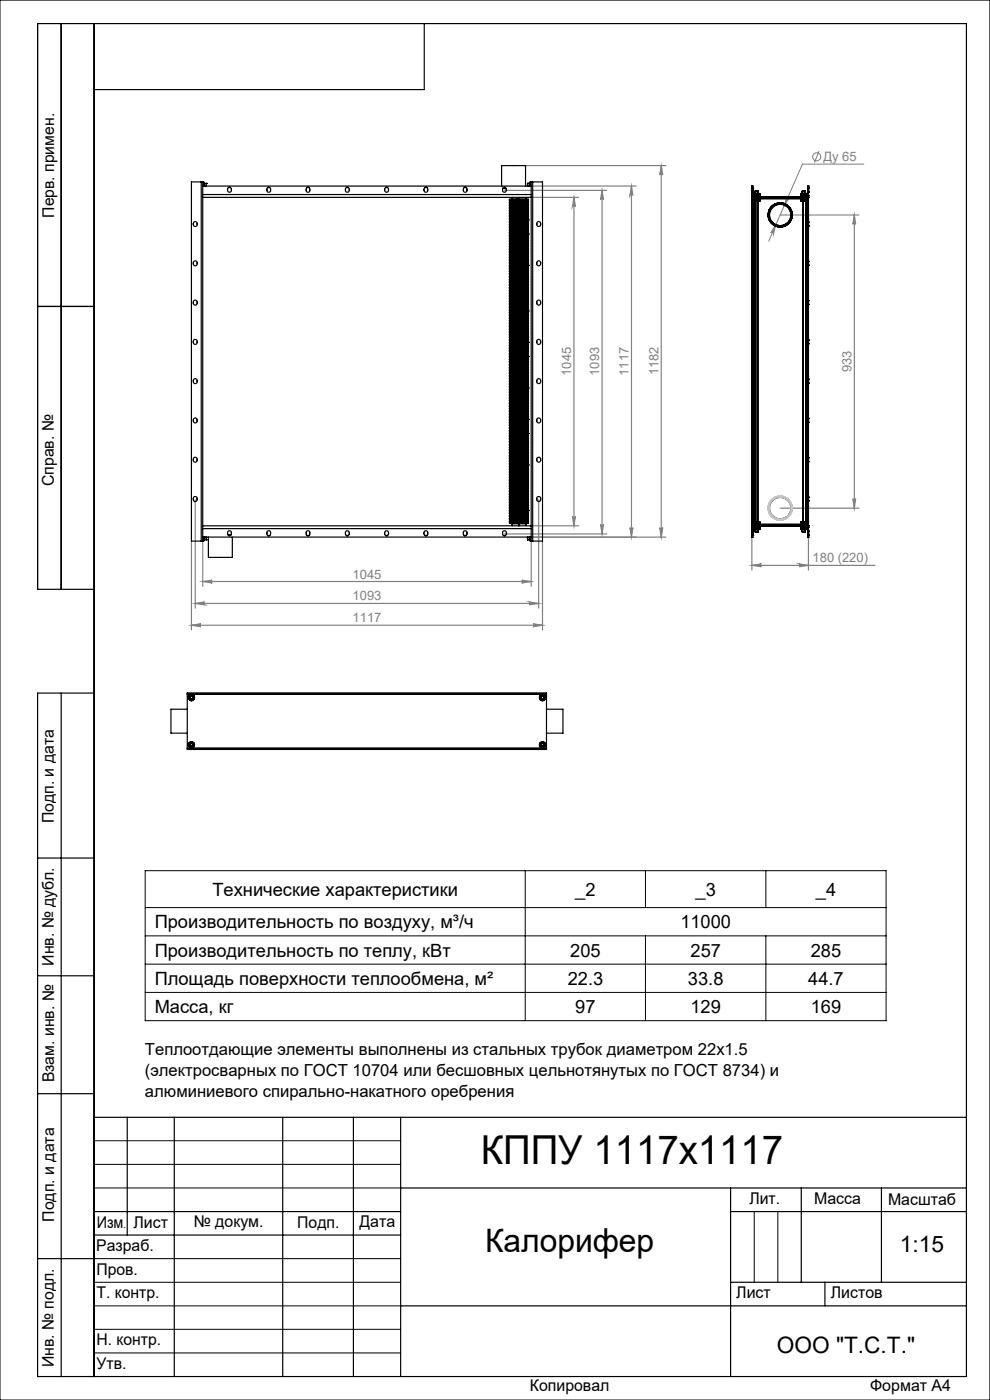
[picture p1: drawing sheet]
<svg xmlns="http://www.w3.org/2000/svg" width="210mm" height="297mm" viewBox="0 0 210 297" stroke-linecap="round" stroke-linejoin="round" font-family="sans-serif">
<defs><g id="words">
<text font-size="8.5" x="102" y="247">КППУ 1117х1117</text>
<text font-size="6.9" x="102.9" y="265.6">Калорифер</text>
<g font-size="4.8">
<text x="190.9" y="265.6">1:15</text>
<text x="164.8" y="287">ООО &quot;Т.С.Т.&quot;</text>
</g>
<g font-size="3.9">
<text x="45.1" y="190.1">Технические характеристики</text>
<text x="122" y="190">_2</text>
<text x="147.5" y="190">_3</text>
<text x="173.1" y="190">_4</text>
<text x="32.8" y="196.9">Производительность по воздуху, м³/ч</text>
<text x="144.3" y="196.9">11000</text>
<text x="32.8" y="202.9">Производительность по теплу, кВт</text>
<text x="121" y="202.9">205</text>
<text x="146.5" y="202.9">257</text>
<text x="172" y="202.9">285</text>
<text x="32.8" y="208.9">Площадь поверхности теплообмена, м²</text>
<text x="120.4" y="208.9">22.3</text>
<text x="145.9" y="208.9">33.8</text>
<text x="171.4" y="208.9">44.7</text>
<text x="32.8" y="214.9">Масса, кг</text>
<text x="122" y="214.9">97</text>
<text x="146.5" y="214.9">129</text>
<text x="172" y="214.9">169</text>
</g>
<g font-size="3.5">
<text x="30.7" y="223.8">Теплоотдающие элементы выполнены из стальных трубок диаметром 22х1.5</text>
<text x="30.7" y="228.3">(электросварных по ГОСТ 10704 или бесшовных цельнотянутых по ГОСТ 8734) и</text>
<text x="30.7" y="232.8">алюминиевого спирально-накатного оребрения</text>
</g>
<g font-size="3.4">
<text x="11.5" y="46.2" transform="rotate(-90 11.5 46.2)">Перв. примен.</text>
<text x="11.4" y="103.2" transform="rotate(-90 11.4 103.2)">Справ. №</text>
<text x="11.4" y="174.7" transform="rotate(-90 11.4 174.7)">Подп. и дата</text>
<text x="11.5" y="204.9" transform="rotate(-90 11.5 204.9)">Инв. № дубл.</text>
<text x="11.5" y="229.6" transform="rotate(-90 11.5 229.6)">Взам. инв. №</text>
<text x="159" y="255.5">Лит.</text>
<text x="172.7" y="255.5">Масса</text>
<text x="188.4" y="255.6">Масштаб</text>
<text x="11.5" y="259.2" transform="rotate(-90 11.5 259.2)">Подп. и дата</text>
<text x="20.5" y="260.4">Изм</text>
<text x="28.3" y="260.4">Лист</text>
<text x="41.1" y="260.4">№ докум.</text>
<text x="63.1" y="260.4">Подп.</text>
<text x="76.2" y="260.4">Дата</text>
<text x="20.4" y="265.4">Разраб.</text>
<text x="20.5" y="275.4">Т. контр.</text>
<text x="20.5" y="270.4">Пров.</text>
<text x="156.2" y="275.4">Лист</text>
<text x="176.2" y="275.4">Листов</text>
<text x="20.5" y="285.4">Н. контр.</text>
<text x="11.4" y="290" transform="rotate(-90 11.4 290)">Инв. № подл.</text>
<text x="20.5" y="290.4">Утв.</text>
<text x="112.4" y="295">Копировал</text>
<text x="184.6" y="295">Формат А4</text>
</g>
<g font-size="2.7" fill="#808080">
<text x="174.7" y="34.2">Ду 65</text>
<text x="121.1" y="79.7" transform="rotate(-90 121.1 79.7)">1045</text>
<text x="127.1" y="79.7" transform="rotate(-90 127.1 79.7)">1093</text>
<text x="133.3" y="79.7" transform="rotate(-90 133.3 79.7)">1117</text>
<text x="139.7" y="79.6" transform="rotate(-90 139.7 79.6)">1182</text>
<text x="180.6" y="79" transform="rotate(-90 180.6 79)">933</text>
<text x="172.4" y="119.3">180 (220)</text>
<text x="74.8" y="122.7">1045</text>
<text x="74.8" y="127.4">1093</text>
<text x="74.8" y="132">1117</text>
</g>
<text font-size="2.1" x="26.2" y="260.4">.</text>
</g></defs>
<g fill="none" stroke="#808080" stroke-width=".21">
<path d="M173.7 32l-.9 2.5M183.2 34.8h-13l-7.1 16.4M164.6 47.7l-.5 1.9a.31 .31 0 0 0-.2-.4 .31 .31 0 0 0-.4 .2zM166.9 41.6a.31 .31 0 0 0 .2 .4 .31 .31 0 0 0 .4-.2l-1.1 1.7z"/>
<circle cx="173.2" cy="33.3" r=".86"/>
</g>
<g fill="none" stroke="#808080" stroke-width=".25">
<path d="M111.2 35.1h30.1M112.7 39.5h22.2M133.9 39.5v74.4M133.9 39.5l.3 1.9a.3 .3 0 0 0-.3-.2 .3 .3 0 0 0-.3 .2zM140.3 35.1v78.8M140.3 35.1l.3 2a.32 .32 0 0 0-.3-.3 .32 .32 0 0 0-.4 .3zM107 40.4h21.7M112.7 41.9h10M121.7 41.9v69.6M121.7 41.9l.4 1.9a.32 .32 0 0 0-.4-.2 .32 .32 0 0 0-.3 .2zM127.7 40.4v72.9M127.7 40.4l.3 2a.32 .32 0 0 0-.3-.3 .32 .32 0 0 0-.3 .3z"/>
<path d="M165.5 45.6h16.7M181.2 45.6l.3 2a.3 .3 0 0 0-.3-.3 .3 .3 0 0 0-.3 .3zM181.2 45.6v62.2M40.6 114.8v18.8M41.4 106v23M43 114.8v9.6M107 113.3h21.7M112.7 111.5h10M112.7 114.8v9.6M114.3 106v23M115.1 114.8v18.8M121.4 109.5a.32 .32 0 0 0 .3 .3 .32 .32 0 0 0 .4-.3l-.4 2z"/>
<path d="M127.4 111.3a.32 .32 0 0 0 .3 .2 .32 .32 0 0 0 .3-.2l-.3 2zM133.6 111.9a.3 .3 0 0 0 .3 .3 .3 .3 0 0 0 .3-.3l-.3 2zM139.9 111.9a.32 .32 0 0 0 .4 .3 .32 .32 0 0 0 .3-.3l-.3 2zM141.3 113.9h-28.6M159.5 119.9l2-.3a.3 .3 0 0 0-.3 .3 .3 .3 0 0 0 .3 .3zM159.5 113.9v7M159.5 119.9h26.1M165.5 107.8h16.7M169.5 119.6l2 .3-2 .3a.3 .3 0 0 0 .3-.3 .3 .3 0 0 0-.3-.3zM171.5 113.9v7M180.9 105.8a.3 .3 0 0 0 .3 .3 .3 .3 0 0 0 .3-.3l-.3 2zM40.6 132.6l2-.3a.32 .32 0 0 0-.3 .3 .32 .32 0 0 0 .3 .4z"/>
<path d="M40.6 132.6h74.5M41.4 128l2-.3a.3 .3 0 0 0-.3 .3 .3 .3 0 0 0 .3 .3zM41.4 128h72.9M43 123.4l2-.3a.3 .3 0 0 0-.3 .3 .3 .3 0 0 0 .3 .3zM43 123.4h69.7M110.7 123.1l2 .3-2 .3a.3 .3 0 0 0 .3-.3 .3 .3 0 0 0-.3-.3zM112.3 127.7l2 .3-2 .3a.3 .3 0 0 0 .3-.3 .3 .3 0 0 0-.3-.3zM113.1 132.3l2 .3-2 .4a.32 .32 0 0 0 .2-.4 .32 .32 0 0 0-.2-.3z"/>
</g>
<g fill="none" stroke="#000" stroke-width=".21">
<path d="M0 0h210v297h-210zM30.8 184.7h157.2v31.8h-157.2zM30.8 198.5h157.2M30.8 192.5h157.2M111.4 184.7v31.8M136.9 184.7v7.8M136.9 198.5v18M162.5 184.7v7.8M162.5 198.5v18M30.8 204.5h157.2M30.8 210.5h157.2M20 242h65"/>
<path d="M20 247h65M20 252h65M160 257v15M165 257v15M20 267h65M20 272h65M20 277h65M20 282h65M20 287h65"/>
</g>
<g fill="none" stroke="#000" stroke-width=".25">
<path d="M13 5v120M20 5v287M90 5v14h-70M8 65h12M20 125h-12v-120h197v287h-197v-145h12M13 147v145M8 182h12M8 207h12M8 232h12M20 237h185M27 237v25M37 237v55"/>
<path d="M60 237v55M75 237v55M85 237v55M20 257h65M85 252h120M155 252v40M155 257h50M170 252v20M187 252v20M8 267h12M20 262h65M85 277h120"/>
<path d="M155 272h50M175 272v5"/>
</g>
<g fill="#808080">
<path d="M164.6 47.7l-1.1 1.7a.31 .31 0 0 1 .4-.2 .31 .31 0 0 1 .2 .4zM166.9 41.6l-.5 1.9 1.1-1.7a.31 .31 0 0 1-.4 .2 .31 .31 0 0 1-.2-.4z"/>
<path d="M159.5 119.9l2-.3a.3 .3 0 0 0-.3 .3 .3 .3 0 0 0 .3 .3zM169.5 119.6l2 .3-2 .3a.3 .3 0 0 0 .3-.3 .3 .3 0 0 0-.3-.3z"/>
<path d="M43 123.4l2-.3a.3 .3 0 0 0-.3 .3 .3 .3 0 0 0 .3 .3zM110.7 123.1l2 .3-2 .3a.3 .3 0 0 0 .3-.3 .3 .3 0 0 0-.3-.3zM40.6 132.6l2-.3a.32 .32 0 0 0-.3 .3 .32 .32 0 0 0 .3 .4zM113.1 132.3l2 .3-2 .4a.32 .32 0 0 0 .2-.4 .32 .32 0 0 0-.2-.3z"/>
<path d="M41.4 128l2-.3a.3 .3 0 0 0-.3 .3 .3 .3 0 0 0 .3 .3zM112.3 127.7l2 .3-2 .3a.3 .3 0 0 0 .3-.3 .3 .3 0 0 0-.3-.3z"/>
<path d="M181.2 45.6l.3 2a.3 .3 0 0 0-.3-.3 .3 .3 0 0 0-.3 .3zM180.9 105.8a.3 .3 0 0 0 .3 .3 .3 .3 0 0 0 .3-.3l-.3 2z"/>
<path d="M121.4 109.5a.32 .32 0 0 0 .3 .3 .32 .32 0 0 0 .4-.3l-.4 2zM121.7 41.9l.4 1.9a.32 .32 0 0 0-.4-.2 .32 .32 0 0 0-.3 .2zM139.9 111.9a.32 .32 0 0 0 .4 .3 .32 .32 0 0 0 .3-.3l-.3 2zM140.3 35.1l.3 2a.32 .32 0 0 0-.3-.3 .32 .32 0 0 0-.4 .3z"/>
<path d="M133.9 39.5l.3 1.9a.3 .3 0 0 0-.3-.2 .3 .3 0 0 0-.3 .2zM133.6 111.9a.3 .3 0 0 0 .3 .3 .3 .3 0 0 0 .3-.3l-.3 2zM127.7 40.4l.3 2a.32 .32 0 0 0-.3-.3 .32 .32 0 0 0-.3 .3zM127.4 111.3a.32 .32 0 0 0 .3 .2 .32 .32 0 0 0 .3-.2l-.3 2z"/>
</g>
<g fill="none" stroke="#000" stroke-width=".25">
<path d="M42.7 38.6h.3M42.7 38.6h-2.1v76.2h2.1M42.7 38.6v76.2M43 38.6h.2v.9M43 38.6v2.7M43 39.5h69.7M43.2 38.8h.2v.7M43.4 39.4h.4M43.4 38.9h.4M43.8 38.9h.1M43.8 38.9v.5M48.3 39.9a.46 .46 0 0 1 .8 .3 .46 .46 0 0 1-.7 .5l-.1-.3z"/>
<path d="M48.4 39.8h.5M56.7 39.9a.46 .46 0 0 1 .7 .3 .46 .46 0 0 1-.7 .5zM56.8 39.8h.4M65.1 39.9a.39 .39 0 0 1 .4-.1 .39 .39 0 0 1 .2 .3 .45 .45 0 0 1-.1 .6 .45 .45 0 0 1-.5 0l-.2-.2zM65.1 39.8h.4M73.4 39.9a.46 .46 0 0 1 .6 .1 .46 .46 0 0 1-.1 .6 .46 .46 0 0 1-.6-.1zM73.4 39.8h.5M81.7 39.9a.46 .46 0 0 1 .7 .3 .46 .46 0 0 1-.7 .5l-.1-.3zM81.8 39.8h.4M90.1 39.8a.47 .47 0 0 1 .7 .5 .47 .47 0 0 1-.8 .3l-.1-.5zM90.1 39.8h.5M98.3 39.9a.46 .46 0 0 1 .8 .3 .46 .46 0 0 1-.7 .5z"/>
<path d="M98.5 39.8h.4M106.4 39.5v-4.4h5.1v4.4M106.7 39.9l.7 .2M106.7 39.9a.46 .46 0 0 1 .7 .1 .46 .46 0 0 1-.1 .6 .46 .46 0 0 1-.7-.1zM111.9 38.9h.1M111.9 38.9v.5M111.9 39.4h.4M111.9 38.9h.4M112.5 38.8h-.2v.7M112.7 38.6h.3M112.7 38.6h-.2v.9M112.7 38.6v2.7"/>
<path d="M113 38.6v76.2M113 38.6h2.1v76.2h-2.1M159.5 39.9h.1M159.5 39.5h.1M159.5 39.9v.8M159.5 39.5v2M159.6 39.9v.8M159.6 39.9h.1M159.6 39.5h.1M159.6 39.5v2M171.3 39.9v.8M171.3 39.5h.2"/>
<path d="M171.3 39.9h.2M171.3 39.5v2M171.3 39.9h.1M171.3 39.5h.1M171.5 39.9h.1M171.5 39.5h.1M171.5 39.9v.8M171.5 39.5v2M41.1 55.5a.46 .46 0 0 1 .7 .3 .46 .46 0 0 1-.7 .5l-.1-.3zM41.1 47.1a.46 .46 0 0 1 .7 .5 .46 .46 0 0 1-.7 .3l-.1-.5zM43 41.3v70.8M43 41.3h69.7"/>
<path d="M43 41.9h69.7M108.1 56.3h.1M108.1 46.6h.1M108.1 49.6h.1M108.1 60h1.5M108.1 59.9h1.5M108.1 44h1.5M108.1 44.3h1.5M108.1 59.6h1.5M108.1 59.7h1.5M108.1 42.3h1.5M108.1 42.6h1.5"/>
<path d="M108.1 43h1.5M108.1 43.3h1.5M108.1 43.6h1.5M108.1 55.6h1.5M108.1 55.7h1.5M108.1 56h1.5M108.1 55.9h1.5M108.1 56.3h1.5M108.1 59.3h1.5M108.1 44.7h1.5M108.1 44.6h1.5M108.1 45h1.5"/>
<path d="M108.1 45.6h1.5M108.1 56.9h1.5M108.1 57.3h1.5M108.1 58.3h1.5M108.1 58.7h1.5M108.1 52.7h1.5M108.1 52.6h1.5M108.1 53h1.5M108.1 44.9h1.5M108.1 45.3h1.5M108.1 46h1.5M108.1 46.3h1.5"/>
<path d="M108.1 46.6h1.5M108.1 47.7h1.5M108.1 47.6h1.5M108.1 48h1.5M108.1 47.9h1.5M108.1 52.3h1.5M108.1 53.3h1.5M108.1 53.7h1.5M108.1 53.6h1.5M108.1 53.9h1.5M108.1 55h1.5M108.1 55.3h1.5"/>
<path d="M108.1 56.7h1.5M108.1 57.6h1.5M108.1 58h1.5M108.1 59h1.5M108.1 52h1.5M108.1 48.3h1.5M108.1 52.9h1.5M108.1 54h1.5M108.1 47h1.5M108.1 50h1.5M108.1 49.9h1.5M108.1 49.6h1.5"/>
<path d="M108.1 50.3h1.5M108.1 51h1.5M108.1 51.3h1.5M108.1 51.6h1.5M108.1 54.3h1.5M108.1 54.6h1.5M108.1 48.6h1.5M108.1 49.3h1.5M108.1 50.7h1.5M108.1 47.3h1.5M108.1 49h1.5M108.1 42.3h.1"/>
<path d="M108.1 42.6h.1M108.1 43h.1M108.1 43.3h.1M108.1 43.6h.1M108.1 44h.1M108.1 44.3h.1M108.1 44.6v.1M108.1 44.9v.1M108.1 45.3h.1M108.1 45.6h.1M108.1 46h.1M108.1 46.3h.1"/>
<path d="M108.1 47h.1M108.1 47.3h.1M108.1 47.6v.1M108.1 47.9v.1M108.1 48.3h.1M108.1 48.6h.1M108.1 49h.1M108.1 49.3h.1M108.1 49.9v.1M108.1 50.3h.1M108.1 50.6v.1M108.1 50.9v.1"/>
<path d="M108.1 51.3h.1M108.1 51.6h.1M108.1 52h.1M108.1 52.3h.1M108.1 52.6v.1M108.1 52.9v.1M108.1 53.3h.1M108.1 53.6v.1M108.1 53.9v.1M108.1 54.3h.1M108.1 54.6h.1M108.1 55h.1"/>
<path d="M108.1 55.3h.1M108.1 55.6v.1M108.1 55.9v.1M108.1 56.6v.1M108.1 56.9v.1M108.1 57.3h.1M108.1 57.6h.1M108.1 58h.1M108.1 58.3h.1M108.1 58.6v.1M108.1 58.9v.1M108.1 59.3h.1"/>
<path d="M108.1 59.6v.1M108.1 59.9v.1M108.1 60h.4M108.1 59.9h.4M108.1 44h.4M108.1 44.3h.4M108.1 42.3h.4M108.1 42.6l.4 .1M108.1 59.7h.4M108.1 43.3l.4 .1M108.1 43.6h.4M108.1 56h.4"/>
<path d="M108.1 59.3h.4M108.1 42.6h.4M108.1 43h.4M108.1 43.6l.4 .1M108.1 44.7h.4M108.1 45h.4M108.1 45.6h.4M108.1 56.9h.4M108.1 57.3h.4M108.1 58.7h.4M108.1 58.3h.4M108.1 53h.4"/>
<path d="M108.1 44.9h.4M108.1 45.3h.4M108.1 45.6l.4 .1M108.1 46h.4M108.1 46.3l.4 .1M108.1 46.6l.4 .1M108.1 47.7h.4M108.1 48h.4M108.1 47.9h.4M108.1 52.3h.4M108.1 52.7h.4M108.1 57h.4"/>
<path d="M108.1 53.7h.4M108.1 53.9h.4M108.1 55h.4M108.1 55.7h.4M108.1 56.3h.4M108.1 56.7h.4M108.1 57.6l.4 .1M108.1 57.6h.4M108.1 58h.4M108.1 59h.4M108.1 53.3h.4M108.1 54h.4"/>
<path d="M108.1 47h.4M108.1 48.3h.4M108.1 50h.4M108.1 50.3h.4M108.1 51h.4M108.1 51.6l.4 .1M108.1 51.6h.4M108.1 52h.4M108.1 54.3h.4M108.1 54.6l.4 .1M108.1 54.6h.4M108.1 48.6h.4"/>
<path d="M108.1 49.6l.4 .1M108.1 47.3h.4M108.1 55.3h.4M108.1 49h.4M108.1 50.7h.4M108.1 48.6l.4 .1M108.1 49.3l.4 .1M108.1 50.9h.4M108.1 51.3h.4M108.5 59.9h1.5M108.5 44h1.5M108.5 43.9h1.5"/>
<path d="M108.5 44.3h1.5M108.5 59.6h1.5M108.5 42.3h1.5M108.5 42.7h1.5M108.5 59.7h1.5M108.5 42.9h1.5M108.5 43.4h1.5M108.5 43.2h1.5M108.5 43.6h1.5M108.5 55.6h1.5M108.5 56h1.5M108.5 55.9h1.5"/>
<path d="M108.5 56.3h1.5M108.5 59.3h1.5M108.5 42.6h1.5M108.5 43h1.5M108.5 43.7h1.5M108.5 44.7h1.5M108.5 44.6h1.5M108.5 45h1.5M108.5 45.6h1.5M108.5 56.9h1.5M108.5 57.3h1.5M108.5 58.7h1.5"/>
<path d="M108.5 58.3h1.5M108.5 58.6h1.5M108.5 53h1.5M108.5 44.9h1.5M108.5 45.3h1.5M108.5 45.7h1.5M108.5 46h1.5M108.5 46.4h1.5M108.5 46.2h1.5M108.5 46.7h1.5M108.5 47.7h1.5M108.5 47.6h1.5"/>
<path d="M108.5 48h1.5M108.5 47.9h1.5M108.5 52.3h1.5M108.5 52.7h1.5M108.5 52.6h1.5M108.5 57h1.5M108.5 53.7h1.5M108.5 53.6h1.5M108.5 53.9h1.5M108.5 55h1.5M108.5 54.9h1.5M108.5 55.7h1.5"/>
<path d="M108.5 56.7h1.5M108.5 56.6h1.5M108.5 57.7h1.5M108.5 57.6h1.5M108.5 58h1.5M108.5 57.9h1.5M108.5 59h1.5M108.5 58.9h1.5M108.5 51.9h1.5M108.5 48.3h1.5M108.5 52.9h1.5M108.5 53.3h1.5"/>
<path d="M108.5 54h1.5M108.5 45.9h1.5M108.5 46.6h1.5M108.5 47h1.5M108.5 49.6h1.5M108.5 50h1.5M108.5 50.3h1.5M108.5 51h1.5M108.5 51.3h1.5M108.5 51.7h1.5M108.5 51.6h1.5M108.5 52h1.5"/>
<path d="M108.5 54.3h1.5M108.5 54.7h1.5M108.5 54.6h1.5M108.5 48.6h1.5M108.5 49.2h1.5M108.5 49.7h1.5M108.5 49.9h1.5M108.5 50.6h1.5M108.5 47.3h1.5M108.5 55.3h1.5M108.5 49h1.5M108.5 50.7h1.5"/>
<path d="M108.5 48.7h1.5M108.5 49.4h1.5M108.5 50.9h1.5M108.5 48.9h1.5M108.5 46.9h1.5M108.5 43.9l-.4 .1M108.5 59.6h-.4M108.5 42.9l-.4 .1M108.5 43.2l-.4 .1M108.5 55.6h-.4M108.5 55.9h-.4M108.5 56.3h-.4"/>
<path d="M108.5 44.6h-.4M108.5 57.3h-.4M108.5 59.3h-.4M108.5 58.6h-.4M108.5 45.3h-.4M108.5 46.2l-.4 .1M108.5 47.6h-.4M108.5 52.6h-.4M108.5 53.6h-.4M108.5 54.9l-.4 .1M108.5 56.6h-.4M108.5 57.9l-.4 .1"/>
<path d="M108.5 58.9h-.4M108.5 51.9l-.4 .1M108.5 48.3h-.4M108.5 52.9h-.4M108.5 45.9l-.4 .1M108.5 46.6h-.4M108.5 49.6h-.4M108.5 51.3h-.4M108.5 49.2l-.4 .1M108.5 49.9h-.4M108.5 54.3h-.4M108.5 50.6h-.4"/>
<path d="M108.5 48.9l-.4 .1M108.5 46.9l-.4 .1M108.5 42.3v.3M108.5 42.7v.2M108.5 43v.2M108.5 43.4v.2M108.5 43.7v.2M108.5 44v.3M108.5 44.3v.3M108.5 44.7v.2M108.5 45v.3M108.5 45.3v.3"/>
<path d="M108.5 45.7v.2M108.5 46v.2M108.5 46.4v.2M108.5 46.7v.2M108.5 47v.3M108.5 47.3v.3M108.5 47.7v.2M108.5 48v.3M108.5 48.3v.3M108.5 48.7v.2M108.5 49v.2M108.5 49.4v.2"/>
<path d="M108.5 49.7v.2M108.5 50v.3M108.5 50.3v.3M108.5 50.7v.2M108.5 51v.3M108.5 51.3v.3M108.5 51.7v.2M108.5 52v.3M108.5 52.3v.3M108.5 52.7v.2M108.5 53v.3M108.5 53.3v.3"/>
<path d="M108.5 53.7v.2M108.5 54v.3M108.5 54.3v.3M108.5 54.7v.2M108.5 55v.3M108.5 55.3v.3M108.5 55.7v.2M108.5 56v.3M108.5 56.3v.3M108.5 56.7v.2M108.5 57v.3M108.5 57.3v.3"/>
<path d="M108.5 57.7v.2M108.5 58v.3M108.5 58.3v.3M108.5 58.7v.2M108.5 59v.3M108.5 59.3v.3M108.5 59.7v.2M108.6 41.9v.4M109.6 49.6h.1M109.6 56.3h.1M109.6 46.6h.1M109.6 49.3h2.5"/>
<path d="M109.6 52h2.5M109.6 44h2.5M109.6 52.3h2.5M109.6 51.6h2.5M109.6 53.3h2.5M109.6 51.3h2.5M109.6 49.6h2.5M109.6 55.3h2.5M109.6 55.7h2.5M109.6 55.6h2.5M109.6 56h2.5M109.6 57.3h2.5"/>
<path d="M109.6 57.6h2.5M109.6 58h2.5M109.6 50h2.5M109.6 49.9h2.5M109.6 50.3h2.5M109.6 50.7h2.5M109.6 51h2.5M109.6 43h2.5M109.6 43.3h2.5M109.6 43.6h2.5M109.6 52.7h2.5M109.6 52.6h2.5"/>
<path d="M109.6 54.3h2.5M109.6 55.9h2.5M109.6 57h2.5M109.6 53h2.5M109.6 52.9h2.5M109.6 53.9h2.5M109.6 54h2.5M109.6 45h2.5M109.6 44.9h2.5M109.6 45.3h2.5M109.6 53.7h2.5M109.6 53.6h2.5"/>
<path d="M109.6 54.6h2.5M109.6 48.6h2.5M109.6 49h2.5M109.6 59.3h2.5M109.6 59.7h2.5M109.6 59.6h2.5M109.6 60h2.5M109.6 59.9h2.5M109.6 55h2.5M109.6 56.3h2.5M109.6 56.7h2.5M109.6 58.3h2.5"/>
<path d="M109.6 58.6h2.5M109.6 59h2.5M109.6 44.7h2.5M109.6 44.6h2.5M109.6 46h2.5M109.6 47h2.5M109.6 47.3h2.5M109.6 47.7h2.5M109.6 47.6h2.5M109.6 42.6h2.5M109.6 45.6h2.5M109.6 47.9h2.5"/>
<path d="M109.6 44.3h2.5M109.6 48.3h2.5M109.6 46.6h2.5M109.6 48h2.5M109.6 42.3h2.5M109.6 46.3h2.5M109.6 59.9h.4M109.6 44h.4M109.6 44.3h.4M109.6 42.3h.4M109.6 43.6h.4M109.6 59.3h.4"/>
<path d="M109.6 42.6h.4M109.6 43h.4M109.6 44.7h.4M109.6 45.6h.4M109.6 56.9h.4M109.6 57.3h.4M109.6 58.7h.4M109.6 58.3h.4M109.6 44.9h.4M109.6 45.3h.4M109.6 46h.4M109.6 47.7h.4"/>
<path d="M109.6 47.9h.4M109.6 52.3h.4M109.6 52.7h.4M109.6 53.7h.4M109.6 53.9h.4M109.6 55h.4M109.6 55.7h.4M109.6 57.6h.4M109.6 58h.4M109.6 48.3h.4M109.6 50.3h.4M109.6 51.6h.4"/>
<path d="M109.6 52h.4M109.6 54.3h.4M109.6 54.6h.4M109.6 48.6h.4M109.6 53.3h.4M109.6 47.3h.4M109.6 49h.4M109.6 50.7h.4M109.6 50.9h.4M109.6 51.3h.4M109.6 55.3h.4M109.6 42.3h.1"/>
<path d="M109.6 42.6h.1M109.6 43h.1M109.6 43.3h.1M109.6 43.6h.1M109.6 44h.1M109.6 44.3h.1M109.6 44.6v.1M109.6 44.9v.1M109.6 45.3h.1M109.6 45.6h.1M109.6 46h.1M109.6 46.3h.1"/>
<path d="M109.6 47h.1M109.6 47.3h.1M109.6 47.6v.1M109.6 47.9v.1M109.6 48.3h.1M109.6 48.6h.1M109.6 49h.1M109.6 49.3h.1M109.6 49.9v.1M109.6 50.3h.1M109.6 50.6v.1M109.6 50.9v.1"/>
<path d="M109.6 51.3h.1M109.6 51.6h.1M109.6 52h.1M109.6 52.3h.1M109.6 52.6v.1M109.6 52.9v.1M109.6 53.3h.1M109.6 53.6v.1M109.6 53.9v.1M109.6 54.3h.1M109.6 54.6h.1M109.6 55h.1"/>
<path d="M109.6 55.3h.1M109.6 55.6v.1M109.6 55.9v.1M109.6 56.6v.1M109.6 56.9v.1M109.6 57.3h.1M109.6 57.6h.1M109.6 58h.1M109.6 58.3h.1M109.6 58.6v.1M109.6 58.9v.1M109.6 59.3h.1"/>
<path d="M109.6 59.6v.1M109.6 59.9v.1M109.6 51.6l.4 .1M109.6 56h.4M109.6 49.6l.4 .1M109.6 50h.4M109.6 51h.4M109.6 43.3l.4 .1M109.6 43.6l.4 .1M109.6 57h.4M109.6 53h.4M109.6 45h.4"/>
<path d="M109.6 54h.4M109.6 54.6l.4 .1M109.6 48.6l.4 .1M109.6 49.3l.4 .1M109.6 59.7h.4M109.6 60h.4M109.6 56.3h.4M109.6 56.7h.4M109.6 57.6l.4 .1M109.6 59h.4M109.6 45.6l.4 .1M109.6 47h.4"/>
<path d="M109.6 48h.4M109.6 42.6l.4 .1M109.6 46.6l.4 .1M109.6 46.3l.4 .1M110 42.3h-1.9M110 52h1.7M110 51.9h1.7M110 44h1.7M110 52.3h1.7M110 51.7h1.7M110 51.6h1.7M110 53.3h1.7"/>
<path d="M110 55.3h1.7M110 56h1.7M110 57.6h1.7M110 49.7h1.7M110 49.6h1.7M110 50h1.7M110 49.9h1.7M110 50.3h1.7M110 50.7h1.7M110 51h1.7M110 50.9h1.7M110 51.3h1.7"/>
<path d="M110 43.4h1.7M110 43.2h1.7M110 43.7h1.7M110 43.6h1.7M110 52.7h1.7M110 52.6h1.7M110 54.3h1.7M110 55.7h1.7M110 55.6h1.7M110 55.9h1.7M110 57h1.7M110 50.6h1.7"/>
<path d="M110 53h1.7M110 52.9h1.7M110 53.9h1.7M110 45h1.7M110 44.9h1.7M110 45.3h1.7M110 53.7h1.7M110 53.6h1.7M110 54h1.7M110 54.7h1.7M110 48.7h1.7M110 48.6h1.7"/>
<path d="M110 49h1.7M110 48.9h1.7M110 49.4h1.7M110 49.2h1.7M110 59.7h1.7M110 59.6h1.7M110 59.9h1.7M110 54.6h1.7M110 55h1.7M110 54.9h1.7M110 56.3h1.7M110 56.7h1.7"/>
<path d="M110 56.6h1.7M110 56.9h1.7M110 57.3h1.7M110 57.7h1.7M110 58h1.7M110 57.9h1.7M110 58.3h1.7M110 58.6h1.7M110 59h1.7M110 59.3h1.7M110 46h1.7M110 45.9h1.7"/>
<path d="M110 46.9h1.7M110 47.3h1.7M110 42.6h1.7M110 43h1.7M110 42.9h1.7M110 47.7h1.7M110 47.6h1.7M110 45.6h1.7M110 47.9h1.7M110 43.9h1.7M110 44.3h1.7M110 44.7h1.7"/>
<path d="M110 44.6h1.7M110 45.7h1.7M110 48.3h1.7M110 46.6h1.7M110 47h1.7M110 58.9h1.7M110 58.7h1.7M110 48h1.7M110 42.3h2.1M110 42.3h1.7M110 42.7h1.7M110 46.7h1.7"/>
<path d="M110 46.4h1.7M110 46.2h1.7M110 51.9l-.4 .1M110 49.6h-.4M110 49.9h-.4M110 51.3h-.4M110 43.2l-.4 .1M110 52.6h-.4M110 54.3h-.4M110 55.6h-.4M110 55.9h-.4M110 50.6h-.4"/>
<path d="M110 52.9h-.4M110 53.6h-.4M110 48.9l-.4 .1M110 49.2l-.4 .1M110 59.6h-.4M110 54.9l-.4 .1M110 56.3h-.4M110 56.6h-.4M110 57.3h-.4M110 57.9l-.4 .1M110 58.6h-.4M110 59.3h-.4"/>
<path d="M110 45.9l-.4 .1M110 46.9l-.4 .1M110 42.9l-.4 .1M110 47.6h-.4M110 43.9l-.4 .1M110 44.6h-.4M110 46.6h-.4M110 58.9h-.4M110 48.3h-.4M110 45.3h-.4M110 42.3h-.4M110 46.2l-.4 .1"/>
<path d="M110 42.3v.3M110 42.7v.2M110 43v.2M110 43.4v.2M110 43.7v.2M110 44v.3M110 44.3v.3M110 44.7v.2M110 45v.3M110 45.3v.3M110 45.7v.2M110 46v.2"/>
<path d="M110 46.4v.2M110 46.7v.2M110 47v.3M110 47.3v.3M110 47.7v.2M110 48v.3M110 48.3v.3M110 48.7v.2M110 49v.2M110 49.4v.2M110 49.7v.2M110 50v.3"/>
<path d="M110 50.3v.3M110 50.7v.2M110 51v.3M110 51.3v.3M110 51.7v.2M110 52v.3M110 52.3v.3M110 52.7v.2M110 53v.3M110 53.3v.3M110 53.7v.2M110 54v.3"/>
<path d="M110 54.3v.3M110 54.7v.2M110 55v.3M110 55.3v.3M110 55.7v.2M110 56v.3M110 56.3v.3M110 56.7v.2M110 57v.3M110 57.3v.3M110 57.7v.2M110 58v.3"/>
<path d="M110 58.3v.3M110 58.7v.2M110 59v.3M110 59.3v.3M110 59.7v.2M110.1 41.9v.4M111.6 41.9v.4M111.7 59.9h.4M111.7 44h.4M111.7 44.3h.4M111.7 42.3h.4M111.7 43.6h.4"/>
<path d="M111.7 59.3h.4M111.7 42.6h.4M111.7 43h.4M111.7 44.7h.4M111.7 45.6h.4M111.7 56.9h.4M111.7 57.3h.4M111.7 58.7h.4M111.7 58.3h.4M111.7 44.9h.4M111.7 45.3h.4M111.7 46h.4"/>
<path d="M111.7 47.7h.4M111.7 47.9h.4M111.7 52.3h.4M111.7 52.7h.4M111.7 53.7h.4M111.7 53.9h.4M111.7 55h.4M111.7 55.7h.4M111.7 57.6h.4M111.7 58h.4M111.7 48.3h.4M111.7 50.3h.4"/>
<path d="M111.7 51.6h.4M111.7 52h.4M111.7 54.3h.4M111.7 54.6h.4M111.7 48.6h.4M111.7 53.3h.4M111.7 47.3h.4M111.7 49h.4M111.7 50.7h.4M111.7 50.9h.4M111.7 51.3h.4M111.7 55.3h.4"/>
<path d="M111.7 51.9l.4 .1M111.7 49.6h.4M111.7 49.9h.4M111.7 43.2l.4 .1M111.7 52.6h.4M111.7 55.6h.4M111.7 55.9h.4M111.7 50.6h.4M111.7 52.9h.4M111.7 53.6h.4M111.7 48.9l.4 .1M111.7 49.2l.4 .1"/>
<path d="M111.7 59.6h.4M111.7 54.9l.4 .1M111.7 56.3h.4M111.7 56.6h.4M111.7 57.9l.4 .1M111.7 58.6h.4M111.7 45.9l.4 .1M111.7 46.9l.4 .1M111.7 42.9l.4 .1M111.7 47.6h.4M111.7 43.9l.4 .1M111.7 44.6h.4"/>
<path d="M111.7 46.6h.4M111.7 58.9h.4M111.7 46.2l.4 .1M111.7 42.3v.3M111.7 42.7v.2M111.7 43v.2M111.7 43.4v.2M111.7 43.7v.2M111.7 44v.3M111.7 44.3v.3M111.7 44.7v.2M111.7 45v.3"/>
<path d="M111.7 45.3v.3M111.7 45.7v.2M111.7 46v.2M111.7 46.4v.2M111.7 46.7v.2M111.7 47v.3M111.7 47.3v.3M111.7 47.7v.2M111.7 48v.3M111.7 48.3v.3M111.7 48.7v.2M111.7 49v.2"/>
<path d="M111.7 49.4v.2M111.7 49.7v.2M111.7 50v.3M111.7 50.3v.3M111.7 50.7v.2M111.7 51v.3M111.7 51.3v.3M111.7 51.7v.2M111.7 52v.3M111.7 52.3v.3M111.7 52.7v.2M111.7 53v.3"/>
<path d="M111.7 53.3v.3M111.7 53.7v.2M111.7 54v.3M111.7 54.3v.3M111.7 54.7v.2M111.7 55v.3M111.7 55.3v.3M111.7 55.7v.2M111.7 56v.3M111.7 56.3v.3M111.7 56.7v.2M111.7 57v.3"/>
<path d="M111.7 57.3v.3M111.7 57.7v.2M111.7 58v.3M111.7 58.3v.3M111.7 58.7v.2M111.7 59v.3M111.7 59.3v.3M111.7 59.7v.2M112.1 49.6h.1M112.1 56.3h.1M112.1 46.6h.1M112.1 42.3h.1"/>
<path d="M112.1 42.6h.1M112.1 43h.1M112.1 43.3h.1M112.1 43.6h.1M112.1 44h.1M112.1 44.3h.1M112.1 44.6v.1M112.1 44.9v.1M112.1 45.3h.1M112.1 45.6h.1M112.1 46h.1M112.1 46.3h.1"/>
<path d="M112.1 47h.1M112.1 47.3h.1M112.1 47.6v.1M112.1 47.9v.1M112.1 48.3h.1M112.1 48.6h.1M112.1 49h.1M112.1 49.3h.1M112.1 49.9v.1M112.1 50.3h.1M112.1 50.6v.1M112.1 50.9v.1"/>
<path d="M112.1 51.3h.1M112.1 51.6h.1M112.1 52h.1M112.1 52.3h.1M112.1 52.6v.1M112.1 52.9v.1M112.1 53.3h.1M112.1 53.6v.1M112.1 53.9v.1M112.1 54.3h.1M112.1 54.6h.1M112.1 55h.1"/>
<path d="M112.1 55.3h.1M112.1 55.6v.1M112.1 55.9v.1M112.1 56.6v.1M112.1 56.9v.1M112.1 57.3h.1M112.1 57.6h.1M112.1 58h.1M112.1 58.3h.1M112.1 58.6v.1M112.1 58.9v.1M112.1 59.3h.1"/>
<path d="M112.1 59.6v.1M112.1 59.9v.1M112.1 51.6l-.4 .1M112.1 53.3h-.4M112.1 56h-.4M112.1 52.3h-.4M112.1 49.6l-.4 .1M112.1 50h-.4M112.1 50.3h-.4M112.1 51h-.4M112.1 43.3l-.4 .1M112.1 43.6l-.4 .1"/>
<path d="M112.1 57h-.4M112.1 53h-.4M112.1 45h-.4M112.1 54h-.4M112.1 54.6l-.4 .1M112.1 48.6l-.4 .1M112.1 49.3l-.4 .1M112.1 59.7h-.4M112.1 60h-.4M112.1 55.3h-.4M112.1 56.3h-.4M112.1 56.7h-.4"/>
<path d="M112.1 57.6l-.4 .1M112.1 58.3h-.4M112.1 59h-.4M112.1 47.3h-.4M112.1 44.3h-.4M112.1 45.6l-.4 .1M112.1 47h-.4M112.1 48h-.4M112.1 42.6l-.4 .1M112.1 46.6l-.4 .1M112.1 46.3l-.4 .1M112.7 41.3v70.8"/>
<path d="M113.9 55.5a.47 .47 0 0 1 .7 0 .47 .47 0 0 1 0 .7 .47 .47 0 0 1-.7 0zM114 47.1a.46 .46 0 0 1 .6 .1 .46 .46 0 0 1-.1 .7 .46 .46 0 0 1-.6-.1zM159.5 40.7h.1M159.5 41.5h.1M159.5 55.5h.1M159.5 56.3h.1M159.5 47.1h.1M159.5 47.9h.1M159.5 41.9h.1M159.5 41.5l.3 .4M159.5 55.5v.8M159.5 47.1v.8"/>
<path d="M159.5 41.9h.6M159.5 47.9h.3M159.5 41.9h12M159.5 41.9v69.6M159.5 56.3h.3M159.5 55.5h.3M159.5 47.1h.3M159.6 41.5l.2 .2M159.6 40.7h.1M159.6 41.5h.1M159.8 55.5v.8M159.8 47.1v.8"/>
<path d="M159.8 41.9h.3M159.8 41.9v69.6M159.8 55.5h.1M159.8 56.3h.1M159.8 47.1h.1M159.8 47.9h.1M159.8 41.9h.1M159.8 42h.1M159.8 41.7h.1M159.8 42h11.4M159.8 41.7h11.4M159.8 42.2h1.3z"/>
<path d="M159.8 42h1.3zM159.8 41.7h1.3zM159.8 41.6h1.3zM159.8 41.1h.3M159.8 41.1h.1M159.8 41.6h.3M159.8 41.6h.1M159.8 41.1v1.1M159.9 42.2h.1M159.9 42.6h.2M159.9 42.6h.1M159.9 42.2v.4"/>
<path d="M159.9 42.2h.2M159.9 42.6h1.1zM159.9 41.6h1.1zM159.9 41.1h1.1zM159.9 41.1h-.1M160.1 42h.8M160.1 41.9h.8M160.1 41.7h.8M160.1 41.7v70M160.1 41.9h.1M160.1 42h.1M160.1 41.7h.1"/>
<path d="M160.1 42.2h.1M160.1 42.6h.1M160.1 42.2h.8zM160.1 42h.8zM160.1 41.7h.8zM160.1 41.6h.8zM160.1 41.1h.1M160.1 41.6h.1M160.2 42.2h.6zM160.2 40.6h.6zM160.2 41.6h.6zM160.2 41.1h.6z"/>
<path d="M160.2 40.6l-.1 2M160.2 41.1h.6M160.2 41.6h.6M160.2 41.1v.5M160.2 41.9v.1M160.2 42.6h.6M160.2 40.5h.6zM160.2 40.5v.1M160.2 42.2h.6M160.2 42.2v.4M160.6 42.5v68.4M160.8 42.2h.1"/>
<path d="M160.8 42.6h.1M160.8 41.6h.1M160.8 41.1h.1M160.8 40.5l.1 2.1M160.8 41.1v.5M160.8 42.2v69M160.8 41.1h.3M160.8 41.6h.3M160.9 42.6h.2M160.9 42.2h.2M160.9 41.9h.1M160.9 42h.1"/>
<path d="M160.9 41.7h.1M160.9 41.7v.3M160.9 42.1h9.1M160.9 42.1l-.3 .4M160.9 42.1h.2M161 41.1h.1M161.1 42.1h8.8M161.1 42.1l-.5 .4M161.1 42.2h.1M161.1 42.6h.1M161.1 41.6h.1M161.1 41.1h.1"/>
<path d="M161.1 41.1v.5M161.1 42.2v.4M161.1 42.6h-.1M161.1 41.6h-.1M161.1 41.6v.1M161.1 42v.2M169.8 42.2h1.4zM169.8 42h1.4zM169.8 41.7h1.4zM169.8 41.6h1.4zM169.8 41.6v.1M169.8 42v.2"/>
<path d="M169.9 42.2h.1M169.9 42.6h.2M169.9 42.6h.1M169.9 41.1h.2M169.9 41.6h.2M169.9 41.6h.1M169.9 41.1h.1M169.9 41.1v.5M169.9 42.2v.4M169.9 42.2h.2M169.9 42.1l.5 .4M169.9 42.1h.1"/>
<path d="M170 42.6h1zM170 41.6h1zM170 41.1h1zM170 41.1h-.1M170 42.1l.4 .4M170.1 41.9h.8M170.1 42h.8M170.1 42.2h.8zM170.1 42h.8zM170.1 41.7h.8zM170.1 41.6h.8zM170.1 41.7h.8"/>
<path d="M170.1 41.9h.1M170.1 42h.1M170.1 41.7h.1M170.1 42.2h.7zM170.1 42.2h.1M170.1 42.6h.1M170.1 40.6h.7zM170.1 41.6h.7zM170.1 41.1h.7zM170.1 41.1h.1M170.1 41.6h.1M170.1 40.6v2"/>
<path d="M170.2 42.6h.5M170.2 40.5h.5zM170.2 41.6h.6M170.2 41.1h.6M170.2 40.5l-.1 .1M170.2 42.2h.5M170.2 41.1v.5M170.2 42.2v69M170.4 42.5v68.4M170.7 42.2h.2M170.7 42.6h.2M170.7 40.5l.1 1.7"/>
<path d="M170.7 42.2v.4M170.8 41.1h.1M170.8 41.6h.1M170.8 41.1v.5M170.8 41.9v.1M170.9 42.6h.2M170.9 41.6h.2M170.9 41.1h.2M170.9 41.1v71.2M170.9 42.2h.2M170.9 41.9h.1M170.9 42h.1"/>
<path d="M170.9 41.7h.1M170.9 41.9h.3M170.9 41.9h.6M171 41.1h.1M171.1 42.2h.1M171.1 42.6h.1M171.1 42.2v.4M171.1 41.1h.1M171.1 41.6h.1M171.1 41.1v.5M171.1 42.2l-.1 .4M171.1 41.6h-.1"/>
<path d="M171.2 41.6v.6M171.2 41.7h.1M171.2 41.9h.1M171.2 42h.1M171.2 55.5v.8M171.2 47.1v.8M171.2 47.9h.3M171.2 56.3h.3M171.2 55.5h.3M171.2 47.1h.3M171.2 41.9v69.6M171.2 56.3h.1"/>
<path d="M171.2 55.5h.1M171.2 47.1h.1M171.2 47.9h.1M171.3 41.5l-.1 .2M171.3 40.7h.2M171.3 41.5h.2M171.3 40.7h.1M171.3 41.5h.1M171.5 40.7h.1M171.5 41.5h.1M171.5 56.3h.1M171.5 55.5h.1"/>
<path d="M171.5 47.9h.1M171.5 41.9h.1M171.5 47.1h.1M171.5 41.5l-.1 .2-.2 .2M171.5 55.5v.8M171.5 47.1v.8M171.5 41.9v69.6M41.1 63.8a.4 .4 0 0 1 .4-.1 .4 .4 0 0 1 .3 .4v.2a.41 .41 0 0 1-.4 .4 .41 .41 0 0 1-.4-.4zM41.1 72.1a.39 .39 0 0 1 .5-.1 .39 .39 0 0 1 .2 .4v.3a.41 .41 0 0 1-.4 .4 .41 .41 0 0 1-.4-.4zM108.1 75.6h.1M108.1 66h.1M108.1 72.6h.1"/>
<path d="M108.1 63.3h1.5M108.1 76.7h1.5M108.1 77.3h1.5M108.1 61h1.5M108.1 77.6h1.5M108.1 77h1.5M108.1 60.6h1.5M108.1 62.3h1.5M108.1 78h1.5M108.1 75.3h1.5M108.1 75.6h1.5M108.1 75.9h1.5"/>
<path d="M108.1 60.3h1.5M108.1 69.3h1.5M108.1 61.3h1.5M108.1 76.3h1.5M108.1 70.3h1.5M108.1 78.9h1.5M108.1 63h1.5M108.1 79.9h1.5M108.1 76h1.5M108.1 74.3h1.5M108.1 61.7h1.5M108.1 61.6h1.5"/>
<path d="M108.1 62h1.5M108.1 61.9h1.5M108.1 74.6h1.5M108.1 75h1.5M108.1 69h1.5M108.1 78.3h1.5M108.1 70.7h1.5M108.1 62.6h1.5M108.1 79.6h1.5M108.1 79.7h1.5M108.1 80h1.5M108.1 63.6h1.5"/>
<path d="M108.1 78.7h1.5M108.1 79.3h1.5M108.1 64.9h1.5M108.1 68.6h1.5M108.1 65.3h1.5M108.1 66.6h1.5M108.1 67h1.5M108.1 69.6h1.5M108.1 70h1.5M108.1 72.3h1.5M108.1 72.6h1.5M108.1 73h1.5"/>
<path d="M108.1 73.6h1.5M108.1 73.7h1.5M108.1 74h1.5M108.1 73.9h1.5M108.1 67.7h1.5M108.1 67.6h1.5M108.1 68h1.5M108.1 67.9h1.5M108.1 68.3h1.5M108.1 64.6h1.5M108.1 73.3h1.5M108.1 66.3h1.5"/>
<path d="M108.1 71h1.5M108.1 71.3h1.5M108.1 71.6h1.5M108.1 64h1.5M108.1 64.3h1.5M108.1 65.6h1.5M108.1 66h1.5M108.1 67.3h1.5M108.1 72h1.5M108.1 60.3h.1M108.1 60.6h.1M108.1 61h.1"/>
<path d="M108.1 61.3h.1M108.1 61.6v.1M108.1 61.9v.1M108.1 62.3h.1M108.1 62.6h.1M108.1 62.9v.1M108.1 63.3h.1M108.1 63.6h.1M108.1 64h.1M108.1 64.3h.1M108.1 64.6v.1M108.1 64.9v.1"/>
<path d="M108.1 65.3h.1M108.1 65.6h.1M108.1 66.3h.1M108.1 66.6h.1M108.1 67h.1M108.1 67.3h.1M108.1 67.6v.1M108.1 67.9v.1M108.1 68.3h.1M108.1 68.6h.1M108.1 69h.1M108.1 69.3h.1"/>
<path d="M108.1 69.6h.1M108.1 70h.1M108.1 70.3h.1M108.1 70.6v.1M108.1 70.9v.1M108.1 71.3h.1M108.1 71.6h.1M108.1 72h.1M108.1 72.3h.1M108.1 73h.1M108.1 73.3h.1M108.1 73.6v.1"/>
<path d="M108.1 73.9v.1M108.1 74.3h.1M108.1 74.6h.1M108.1 75h.1M108.1 75.3h.1M108.1 75.9v.1M108.1 76.3h.1M108.1 76.6v.1M108.1 76.9v.1M108.1 77.3h.1M108.1 77.6h.1M108.1 78h.1"/>
<path d="M108.1 78.3h.1M108.1 78.6v.1M108.1 78.9v.1M108.1 79.3h.1M108.1 79.6v.1M108.1 79.9v.1M108.1 63.3l.4 .1M108.1 77.3h.4M108.1 77.6l.4 .1M108.1 78h.4M108.1 61h.4M108.1 75.6l.4 .1"/>
<path d="M108.1 60.6l.4 .1M108.1 77.6h.4M108.1 76.7h.4M108.1 77h.4M108.1 76.9h.4M108.1 60.6h.4M108.1 61.3h.4M108.1 62.3h.4M108.1 75.3h.4M108.1 63h.4M108.1 62.9h.4M108.1 79.9h.4"/>
<path d="M108.1 76.3h.4M108.1 74.3h.4M108.1 62h.4M108.1 61.9h.4M108.1 76h.4M108.1 60.3h.4M108.1 69h.4M108.1 69.3l.4 .1M108.1 78.3h.4M108.1 61.7h.4M108.1 70.7h.4M108.1 62.6l.4 .1"/>
<path d="M108.1 80h.4M108.1 63.6l.4 .1M108.1 74.6l.4 .1M108.1 74.6h.4M108.1 75h.4M108.1 78.7h.4M108.1 79h.4M108.1 79.3h.4M108.1 64.9h.4M108.1 68.6h.4M108.1 79.7h.4M108.1 65.3h.4"/>
<path d="M108.1 67h.4M108.1 68.6l.4 .1M108.1 69.6l.4 .1M108.1 69.6h.4M108.1 70h.4M108.1 72.6l.4 .1M108.1 74h.4M108.1 73.9h.4M108.1 66.6h.4M108.1 67.7h.4M108.1 68h.4M108.1 67.9h.4"/>
<path d="M108.1 68.3h.4M108.1 65h.4M108.1 73.3h.4M108.1 70.3h.4M108.1 66.3l.4 .1M108.1 71h.4M108.1 71.3h.4M108.1 71.6l.4 .1M108.1 63.6h.4M108.1 64h.4M108.1 64.3h.4M108.1 64.7h.4"/>
<path d="M108.1 73h.4M108.1 73.7h.4M108.1 65.6l.4 .1M108.1 66h.4M108.1 66.6l.4 .1M108.1 67.3h.4M108.1 70.9h.4M108.1 71.6h.4M108.1 72.3l.4 .1M108.1 72h.4M108.5 63.4h1.5M108.5 77.3h1.5"/>
<path d="M108.5 60.9h1.5M108.5 62.3h1.5M108.5 77.7h1.5M108.5 78h1.5M108.5 61h1.5M108.5 75.7h1.5M108.5 75.6h1.5M108.5 75.9h1.5M108.5 60.7h1.5M108.5 77.6h1.5M108.5 76.7h1.5M108.5 76.6h1.5"/>
<path d="M108.5 60h1.5M108.5 77h1.5M108.5 76.9h1.5M108.5 60.3h1.5M108.5 60.6h1.5M108.5 61.3h1.5M108.5 78.9h1.5M108.5 75.3h1.5M108.5 75.2h1.5M108.5 63h1.5M108.5 62.9h1.5M108.5 79.9h1.5"/>
<path d="M108.5 63.2h1.5M108.5 76.3h1.5M108.5 77.9h1.5M108.5 74.3h1.5M108.5 62h1.5M108.5 61.9h1.5M108.5 74.9h1.5M108.5 76h1.5M108.5 69h1.5M108.5 68.9h1.5M108.5 69.4h1.5M108.5 69.2h1.5"/>
<path d="M108.5 78.3h1.5M108.5 61.7h1.5M108.5 61.6h1.5M108.5 70.7h1.5M108.5 70.6h1.5M108.5 62.7h1.5M108.5 62.6h1.5M108.5 79.6h1.5M108.5 63.7h1.5M108.5 74.7h1.5M108.5 74.6h1.5M108.5 75h1.5"/>
<path d="M108.5 78.7h1.5M108.5 78.6h1.5M108.5 79h1.5M108.5 79.3h1.5M108.5 64.9h1.5M108.5 68.6h1.5M108.5 79.7h1.5M108.5 65.3h1.5M108.5 67h1.5M108.5 68.7h1.5M108.5 69.7h1.5M108.5 69.6h1.5"/>
<path d="M108.5 70h1.5M108.5 72.2h1.5M108.5 72.7h1.5M108.5 72.6h1.5M108.5 72.9h1.5M108.5 73.6h1.5M108.5 74h1.5M108.5 73.9h1.5M108.5 66.6h1.5M108.5 66.9h1.5M108.5 67.7h1.5M108.5 67.6h1.5"/>
<path d="M108.5 68h1.5M108.5 67.9h1.5M108.5 68.3h1.5M108.5 64.6h1.5M108.5 65h1.5M108.5 73.3h1.5M108.5 69.9h1.5M108.5 70.3h1.5M108.5 66.4h1.5M108.5 71h1.5M108.5 71.3h1.5M108.5 71.7h1.5"/>
<path d="M108.5 63.6h1.5M108.5 64h1.5M108.5 63.9h1.5M108.5 64.3h1.5M108.5 64.7h1.5M108.5 73h1.5M108.5 73.7h1.5M108.5 65.7h1.5M108.5 65.6h1.5M108.5 66h1.5M108.5 65.9h1.5M108.5 66.2h1.5"/>
<path d="M108.5 66.7h1.5M108.5 67.3h1.5M108.5 70.9h1.5M108.5 71.6h1.5M108.5 72.4h1.5M108.5 72h1.5M108.5 71.9h1.5M108.5 77.3h-.4M108.5 60.9l-.4 .1M108.5 62.3h-.4M108.5 75.6h-.4M108.5 75.9h-.4"/>
<path d="M108.5 76.6h-.4M108.5 60.3h-.4M108.5 78.9h-.4M108.5 75.2l-.4 .1M108.5 63.2l-.4 .1M108.5 77.9l-.4 .1M108.5 74.9l-.4 .1M108.5 68.9l-.4 .1M108.5 69.2l-.4 .1M108.5 61.6h-.4M108.5 70.6h-.4M108.5 62.6h-.4"/>
<path d="M108.5 79.6h-.4M108.5 74.3h-.4M108.5 78.6h-.4M108.5 65.3h-.4M108.5 72.2l-.4 .1M108.5 72.6h-.4M108.5 72.9l-.4 .1M108.5 73.6h-.4M108.5 66.9l-.4 .1M108.5 67.6h-.4M108.5 68.3h-.4M108.5 64.6h-.4"/>
<path d="M108.5 69.9l-.4 .1M108.5 71.3h-.4M108.5 63.9l-.4 .1M108.5 65.6h-.4M108.5 65.9l-.4 .1M108.5 66.2l-.4 .1M108.5 71.9l-.4 .1M108.5 60v.3M108.5 60.3v.3M108.5 60.7v.2M108.5 61v.3M108.5 61.3v.3"/>
<path d="M108.5 61.7v.2M108.5 62v.3M108.5 62.3v.3M108.5 62.7v.2M108.5 63v.2M108.5 63.4v.2M108.5 63.7v.2M108.5 64v.3M108.5 64.3v.3M108.5 64.7v.2M108.5 65v.3M108.5 65.3v.3"/>
<path d="M108.5 65.7v.2M108.5 66v.2M108.5 66.4v.2M108.5 66.7v.2M108.5 67v.3M108.5 67.3v.3M108.5 67.7v.2M108.5 68v.3M108.5 68.3v.3M108.5 68.7v.2M108.5 69v.2M108.5 69.4v.2"/>
<path d="M108.5 69.7v.2M108.5 70v.3M108.5 70.3v.3M108.5 70.7v.2M108.5 71v.3M108.5 71.3v.3M108.5 71.7v.2M108.5 72v.2M108.5 72.4v.2M108.5 72.7v.2M108.5 73v.3M108.5 73.3v.3"/>
<path d="M108.5 73.7v.2M108.5 74v.3M108.5 74.3v.3M108.5 74.7v.2M108.5 75v.2M108.5 75.3v.3M108.5 75.7v.2M108.5 76v.3M108.5 76.3v.3M108.5 76.7v.2M108.5 77v.3M108.5 77.3v.3"/>
<path d="M108.5 77.7v.2M108.5 78v.3M108.5 78.3v.3M108.5 78.7v.2M108.5 79v.3M108.5 79.3v.3M108.5 79.7v.2M109.6 72.6h.1M109.6 66h.1M109.6 75.6h.1M109.6 68h2.5M109.6 67.9h2.5"/>
<path d="M109.6 72h2.5M109.6 68.3h2.5M109.6 68.6h2.5M109.6 72.3h2.5M109.6 67h2.5M109.6 67.7h2.5M109.6 67.6h2.5M109.6 72.6h2.5M109.6 69h2.5M109.6 70h2.5M109.6 66.3h2.5M109.6 70.9h2.5"/>
<path d="M109.6 67.3h2.5M109.6 71.6h2.5M109.6 73h2.5M109.6 69.3h2.5M109.6 73.9h2.5M109.6 74.3h2.5M109.6 69.6h2.5M109.6 70.3h2.5M109.6 70.6h2.5M109.6 63.3h2.5M109.6 63.6h2.5M109.6 64h2.5"/>
<path d="M109.6 64.3h2.5M109.6 64.7h2.5M109.6 65h2.5M109.6 65.3h2.5M109.6 65.6h2.5M109.6 66h2.5M109.6 66.6h2.5M109.6 71.3h2.5M109.6 60.3h2.5M109.6 60.6h2.5M109.6 61h2.5M109.6 61.7h2.5"/>
<path d="M109.6 61.6h2.5M109.6 62h2.5M109.6 62.3h2.5M109.6 62.6h2.5M109.6 76h2.5M109.6 75.9h2.5M109.6 76.3h2.5M109.6 76.7h2.5M109.6 77h2.5M109.6 77.3h2.5M109.6 77.6h2.5M109.6 61.3h2.5"/>
<path d="M109.6 78.3h2.5M109.6 78.7h2.5M109.6 61.9h2.5M109.6 79h2.5M109.6 79.3h2.5M109.6 63h2.5M109.6 80h2.5M109.6 79.9h2.5M109.6 74.6h2.5M109.6 75.3h2.5M109.6 75.6h2.5M109.6 78h2.5"/>
<path d="M109.6 79.7h2.5M109.6 79.6h2.5M109.6 73.3h2.5M109.6 73.7h2.5M109.6 73.6h2.5M109.6 74h2.5M109.6 75h2.5M109.6 77.3h.4M109.6 78h.4M109.6 61h.4M109.6 77.6h.4M109.6 76.7h.4"/>
<path d="M109.6 76.9h.4M109.6 60.6h.4M109.6 62.3h.4M109.6 62.9h.4M109.6 79.9h.4M109.6 76.3h.4M109.6 61.3h.4M109.6 74.3h.4M109.6 61.9h.4M109.6 60.3h.4M109.6 69h.4M109.6 61.7h.4"/>
<path d="M109.6 70.7h.4M109.6 74.6h.4M109.6 75h.4M109.6 78.3h.4M109.6 78.7h.4M109.6 79.3h.4M109.6 64.9h.4M109.6 68.6h.4M109.6 79.7h.4M109.6 65.3h.4M109.6 67h.4M109.6 69.6h.4"/>
<path d="M109.6 70h.4M109.6 73.9h.4M109.6 66.6h.4M109.6 67.7h.4M109.6 67.9h.4M109.6 68.3h.4M109.6 73.3h.4M109.6 70.3h.4M109.6 71.3h.4M109.6 63.6h.4M109.6 64h.4M109.6 64.3h.4"/>
<path d="M109.6 64.7h.4M109.6 73.7h.4M109.6 67.3h.4M109.6 70.9h.4M109.6 71.6h.4M109.6 72h.4M109.6 60.3h.1M109.6 60.6h.1M109.6 61h.1M109.6 61.3h.1M109.6 61.6v.1M109.6 61.9v.1"/>
<path d="M109.6 62.3h.1M109.6 62.6h.1M109.6 62.9v.1M109.6 63.3h.1M109.6 63.6h.1M109.6 64h.1M109.6 64.3h.1M109.6 64.6v.1M109.6 64.9v.1M109.6 65.3h.1M109.6 65.6h.1M109.6 66.3h.1"/>
<path d="M109.6 66.6h.1M109.6 67h.1M109.6 67.3h.1M109.6 67.6v.1M109.6 67.9v.1M109.6 68.3h.1M109.6 68.6h.1M109.6 69h.1M109.6 69.3h.1M109.6 69.6h.1M109.6 70h.1M109.6 70.3h.1"/>
<path d="M109.6 70.6v.1M109.6 70.9v.1M109.6 71.3h.1M109.6 71.6h.1M109.6 72h.1M109.6 72.3h.1M109.6 73h.1M109.6 73.3h.1M109.6 73.6v.1M109.6 73.9v.1M109.6 74.3h.1M109.6 74.6h.1"/>
<path d="M109.6 75h.1M109.6 75.3h.1M109.6 75.9v.1M109.6 76.3h.1M109.6 76.6v.1M109.6 76.9v.1M109.6 77.3h.1M109.6 77.6h.1M109.6 78h.1M109.6 78.3h.1M109.6 78.6v.1M109.6 78.9v.1"/>
<path d="M109.6 79.3h.1M109.6 79.6v.1M109.6 79.9v.1M109.6 68h.4M109.6 72.6l.4 .1M109.6 68.6l.4 .1M109.6 66.3l.4 .1M109.6 72.3l.4 .1M109.6 69.3l.4 .1M109.6 69.6l.4 .1M109.6 71h.4M109.6 71.6l.4 .1"/>
<path d="M109.6 63.6l.4 .1M109.6 73h.4M109.6 65h.4M109.6 65.6l.4 .1M109.6 66h.4M109.6 66.6l.4 .1M109.6 63.3l.4 .1M109.6 60.6l.4 .1M109.6 62h.4M109.6 62.6l.4 .1M109.6 77h.4M109.6 77.6l.4 .1"/>
<path d="M109.6 63h.4M109.6 74.6l.4 .1M109.6 75.6l.4 .1M109.6 76h.4M109.6 79h.4M109.6 74h.4M109.6 75.3h.4M109.6 80h.4M110 68.3h1.7M110 71.9h1.7M110 66.9h1.7M110 68h1.7"/>
<path d="M110 67.9h1.7M110 72.7h1.7M110 68.7h1.7M110 69h1.7M110 68.9h1.7M110 68.6h1.7M110 70h1.7M110 69.9h1.7M110 66.4h1.7M110 70.9h1.7M110 67.3h1.7M110 66.2h1.7"/>
<path d="M110 72h1.7M110 72.4h1.7M110 72.2h1.7M110 72.6h1.7M110 69.4h1.7M110 69.2h1.7M110 73.9h1.7M110 69.7h1.7M110 69.6h1.7M110 70.3h1.7M110 70.6h1.7M110 71h1.7"/>
<path d="M110 71.7h1.7M110 71.6h1.7M110 63.7h1.7M110 63.6h1.7M110 64.3h1.7M110 73h1.7M110 72.9h1.7M110 65h1.7M110 64.9h1.7M110 65.3h1.7M110 65.7h1.7M110 65.6h1.7"/>
<path d="M110 66h1.7M110 65.9h1.7M110 66.7h1.7M110 66.6h1.7M110 67h1.7M110 67.7h1.7M110 67.6h1.7M110 70.7h1.7M110 71.3h1.7M110 63.4h1.7M110 63.2h1.7M110 64h1.7"/>
<path d="M110 63.9h1.7M110 64.7h1.7M110 64.6h1.7M110 60h1.7M110 60.3h1.7M110 60.7h1.7M110 60.6h1.7M110 61h1.7M110 60.9h1.7M110 61.7h1.7M110 61.6h1.7M110 62h1.7"/>
<path d="M110 62.7h1.7M110 62.6h1.7M110 76.3h1.7M110 76.7h1.7M110 76.6h1.7M110 77h1.7M110 76.9h1.7M110 77.3h1.7M110 77.7h1.7M110 77.6h1.7M110 61.3h1.7M110 78.3h1.7"/>
<path d="M110 78.7h1.7M110 61.9h1.7M110 62.3h1.7M110 79.3h1.7M110 63h1.7M110 62.9h1.7M110 74.7h1.7M110 74.6h1.7M110 75.2h1.7M110 75.7h1.7M110 75.6h1.7M110 76h1.7"/>
<path d="M110 75.9h1.7M110 78h1.7M110 77.9h1.7M110 78.6h1.7M110 79h1.7M110 78.9h1.7M110 79.7h1.7M110 79.6h1.7M110 73.3h1.7M110 73.7h1.7M110 73.6h1.7M110 74h1.7"/>
<path d="M110 74.3h1.7M110 75h1.7M110 74.9h1.7M110 75.3h1.7M110 79.9h1.7M110 68.3h-.4M110 71.9l-.4 .1M110 66.9l-.4 .1M110 68.9l-.4 .1M110 69.9l-.4 .1M110 66.2l-.4 .1M110 72.2l-.4 .1"/>
<path d="M110 72.6h-.4M110 69.2l-.4 .1M110 70.6h-.4M110 72.9l-.4 .1M110 65.3h-.4M110 65.6h-.4M110 65.9l-.4 .1M110 67.6h-.4M110 71.3h-.4M110 63.2l-.4 .1M110 63.9l-.4 .1M110 64.6h-.4"/>
<path d="M110 60.3h-.4M110 60.9l-.4 .1M110 61.6h-.4M110 62.6h-.4M110 76.6h-.4M110 77.3h-.4M110 62.3h-.4M110 75.2l-.4 .1M110 75.6h-.4M110 75.9h-.4M110 77.9l-.4 .1M110 78.6h-.4"/>
<path d="M110 78.9h-.4M110 79.6h-.4M110 73.6h-.4M110 74.3h-.4M110 74.9l-.4 .1M110 60v.3M110 60.3v.3M110 60.7v.2M110 61v.3M110 61.3v.3M110 61.7v.2M110 62v.3"/>
<path d="M110 62.3v.3M110 62.7v.2M110 63v.2M110 63.4v.2M110 63.7v.2M110 64v.3M110 64.3v.3M110 64.7v.2M110 65v.3M110 65.3v.3M110 65.7v.2M110 66v.2"/>
<path d="M110 66.4v.2M110 66.7v.2M110 67v.3M110 67.3v.3M110 67.7v.2M110 68v.3M110 68.3v.3M110 68.7v.2M110 69v.2M110 69.4v.2M110 69.7v.2M110 70v.3"/>
<path d="M110 70.3v.3M110 70.7v.2M110 71v.3M110 71.3v.3M110 71.7v.2M110 72v.2M110 72.4v.2M110 72.7v.2M110 73v.3M110 73.3v.3M110 73.7v.2M110 74v.3"/>
<path d="M110 74.3v.3M110 74.7v.2M110 75v.2M110 75.3v.3M110 75.7v.2M110 76v.3M110 76.3v.3M110 76.7v.2M110 77v.3M110 77.3v.3M110 77.7v.2M110 78v.3"/>
<path d="M110 78.3v.3M110 78.7v.2M110 79v.3M110 79.3v.3M110 79.7v.2M111.7 77.3h.4M111.7 78h.4M111.7 61h.4M111.7 77.6h.4M111.7 76.7h.4M111.7 76.9h.4M111.7 60.6h.4"/>
<path d="M111.7 62.3h.4M111.7 62.9h.4M111.7 79.9h.4M111.7 76.3h.4M111.7 61.3h.4M111.7 74.3h.4M111.7 61.9h.4M111.7 60.3h.4M111.7 69h.4M111.7 61.7h.4M111.7 70.7h.4M111.7 74.6h.4"/>
<path d="M111.7 75h.4M111.7 78.3h.4M111.7 78.7h.4M111.7 79.3h.4M111.7 64.9h.4M111.7 68.6h.4M111.7 79.7h.4M111.7 65.3h.4M111.7 67h.4M111.7 69.6h.4M111.7 70h.4M111.7 73.9h.4"/>
<path d="M111.7 66.6h.4M111.7 67.7h.4M111.7 67.9h.4M111.7 68.3h.4M111.7 73.3h.4M111.7 70.3h.4M111.7 71.3h.4M111.7 63.6h.4M111.7 64h.4M111.7 64.3h.4M111.7 64.7h.4M111.7 73.7h.4"/>
<path d="M111.7 67.3h.4M111.7 70.9h.4M111.7 71.6h.4M111.7 72h.4M111.7 71.9l.4 .1M111.7 66.9l.4 .1M111.7 68.9l.4 .1M111.7 69.9l.4 .1M111.7 66.2l.4 .1M111.7 72.2l.4 .1M111.7 72.6h.4M111.7 69.2l.4 .1"/>
<path d="M111.7 70.6h.4M111.7 72.9l.4 .1M111.7 65.6h.4M111.7 65.9l.4 .1M111.7 67.6h.4M111.7 63.2l.4 .1M111.7 63.9l.4 .1M111.7 64.6h.4M111.7 60.9l.4 .1M111.7 61.6h.4M111.7 62.6h.4M111.7 76.6h.4"/>
<path d="M111.7 75.2l.4 .1M111.7 75.6h.4M111.7 75.9h.4M111.7 77.9l.4 .1M111.7 78.6h.4M111.7 78.9h.4M111.7 79.6h.4M111.7 73.6h.4M111.7 74.9l.4 .1M111.7 60v.3M111.7 60.3v.3M111.7 60.7v.2"/>
<path d="M111.7 61v.3M111.7 61.3v.3M111.7 61.7v.2M111.7 62v.3M111.7 62.3v.3M111.7 62.7v.2M111.7 63v.2M111.7 63.4v.2M111.7 63.7v.2M111.7 64v.3M111.7 64.3v.3M111.7 64.7v.2"/>
<path d="M111.7 65v.3M111.7 65.3v.3M111.7 65.7v.2M111.7 66v.2M111.7 66.4v.2M111.7 66.7v.2M111.7 67v.3M111.7 67.3v.3M111.7 67.7v.2M111.7 68v.3M111.7 68.3v.3M111.7 68.7v.2"/>
<path d="M111.7 69v.2M111.7 69.4v.2M111.7 69.7v.2M111.7 70v.3M111.7 70.3v.3M111.7 70.7v.2M111.7 71v.3M111.7 71.3v.3M111.7 71.7v.2M111.7 72v.2M111.7 72.4v.2M111.7 72.7v.2"/>
<path d="M111.7 73v.3M111.7 73.3v.3M111.7 73.7v.2M111.7 74v.3M111.7 74.3v.3M111.7 74.7v.2M111.7 75v.2M111.7 75.3v.3M111.7 75.7v.2M111.7 76v.3M111.7 76.3v.3M111.7 76.7v.2"/>
<path d="M111.7 77v.3M111.7 77.3v.3M111.7 77.7v.2M111.7 78v.3M111.7 78.3v.3M111.7 78.7v.2M111.7 79v.3M111.7 79.3v.3M111.7 79.7v.2M112.1 72.6h.1M112.1 66h.1M112.1 75.6h.1"/>
<path d="M112.1 60.3h.1M112.1 60.6h.1M112.1 61h.1M112.1 61.3h.1M112.1 61.6v.1M112.1 61.9v.1M112.1 62.3h.1M112.1 62.6h.1M112.1 62.9v.1M112.1 63.3h.1M112.1 63.6h.1M112.1 64h.1"/>
<path d="M112.1 64.3h.1M112.1 64.6v.1M112.1 64.9v.1M112.1 65.3h.1M112.1 65.6h.1M112.1 66.3h.1M112.1 66.6h.1M112.1 67h.1M112.1 67.3h.1M112.1 67.6v.1M112.1 67.9v.1M112.1 68.3h.1"/>
<path d="M112.1 68.6h.1M112.1 69h.1M112.1 69.3h.1M112.1 69.6h.1M112.1 70h.1M112.1 70.3h.1M112.1 70.6v.1M112.1 70.9v.1M112.1 71.3h.1M112.1 71.6h.1M112.1 72h.1M112.1 72.3h.1"/>
<path d="M112.1 73h.1M112.1 73.3h.1M112.1 73.6v.1M112.1 73.9v.1M112.1 74.3h.1M112.1 74.6h.1M112.1 75h.1M112.1 75.3h.1M112.1 75.9v.1M112.1 76.3h.1M112.1 76.6v.1M112.1 76.9v.1"/>
<path d="M112.1 77.3h.1M112.1 77.6h.1M112.1 78h.1M112.1 78.3h.1M112.1 78.6v.1M112.1 78.9v.1M112.1 79.3h.1M112.1 79.6v.1M112.1 79.9v.1M112.1 68h-.4M112.1 72.6l-.4 .1M112.1 68.6l-.4 .1"/>
<path d="M112.1 66.3l-.4 .1M112.1 67.3h-.4M112.1 72.3l-.4 .1M112.1 69.3l-.4 .1M112.1 69.6l-.4 .1M112.1 70.3h-.4M112.1 71h-.4M112.1 71.6l-.4 .1M112.1 63.6l-.4 .1M112.1 64.3h-.4M112.1 73h-.4M112.1 65h-.4"/>
<path d="M112.1 65.6l-.4 .1M112.1 66h-.4M112.1 66.6l-.4 .1M112.1 63.3l-.4 .1M112.1 60.6l-.4 .1M112.1 62h-.4M112.1 62.6l-.4 .1M112.1 76.3h-.4M112.1 77h-.4M112.1 77.6l-.4 .1M112.1 61.3h-.4M112.1 78.3h-.4"/>
<path d="M112.1 79.3h-.4M112.1 63h-.4M112.1 74.6l-.4 .1M112.1 75.6l-.4 .1M112.1 76h-.4M112.1 79h-.4M112.1 73.3h-.4M112.1 74h-.4M112.1 75.3h-.4M112.1 80h-.4M113.9 63.8a.42 .42 0 0 1 .5-.1 .42 .42 0 0 1 .3 .4 .49 .49 0 0 1-.5 .6 .61 .61 0 0 1-.3-.9zM114 72.1a.42 .42 0 0 1 .4-.1 .42 .42 0 0 1 .3 .4 .49 .49 0 0 1-.5 .7 .6 .6 0 0 1-.2-1z"/>
<path d="M159.5 72.1h.1M159.5 72.9h.1M159.5 64.6h.1M159.5 63.8h.1M159.5 72.1v.8M159.5 63.8v.8M159.5 72.1h.3M159.5 72.9h.3M159.5 63.8h.3M159.5 64.6h.3M159.8 72.1v.8M159.8 63.8v.8"/>
<path d="M159.8 72.1h.1M159.8 72.9h.1M159.8 63.8h.1M159.8 64.6h.1M171.2 72.1v.8M171.2 63.8v.8M171.2 72.1h.3M171.2 72.9h.3M171.2 63.8h.3M171.2 64.6h.3M171.2 72.1h.1M171.2 64.6h.1"/>
<path d="M171.2 63.8h.1M171.2 72.9h.1M171.5 72.1h.1M171.5 72.9h.1M171.5 64.6h.1M171.5 63.8h.1M171.5 72.1v.8M171.5 63.8v.8M41.1 97.2a.46 .46 0 0 1 .7 .3 .46 .46 0 0 1-.7 .4l-.1-.3zM41.1 88.8a.46 .46 0 0 1 .7 .4 .46 .46 0 0 1-.7 .3l-.1-.4zM41.1 80.4a.39 .39 0 0 1 .5-.1 .39 .39 0 0 1 .2 .4v.3a.41 .41 0 0 1-.4 .4 .41 .41 0 0 1-.4-.4zM108.1 89h.1"/>
<path d="M108.1 92h.1M108.1 98.6h.1M108.1 82.3h.1M108.1 93.9h1.5M108.1 93.6h1.5M108.1 93.7h1.5M108.1 94h1.5M108.1 94.3h1.5M108.1 94.6h1.5M108.1 89.3h1.5M108.1 95.6h1.5M108.1 92.6h1.5"/>
<path d="M108.1 95.3h1.5M108.1 95h1.5M108.1 96h1.5M108.1 89h1.5M108.1 81h1.5M108.1 81.3h1.5M108.1 89.6h1.5M108.1 90h1.5M108.1 98.3h1.5M108.1 92h1.5M108.1 83.6h1.5M108.1 86h1.5"/>
<path d="M108.1 85.9h1.5M108.1 86.3h1.5M108.1 86.6h1.5M108.1 87h1.5M108.1 88.3h1.5M108.1 88.6h1.5M108.1 90.3h1.5M108.1 90.7h1.5M108.1 90.6h1.5M108.1 91h1.5M108.1 91.3h1.5M108.1 91.6h1.5"/>
<path d="M108.1 92.3h1.5M108.1 93h1.5M108.1 93.3h1.5M108.1 96.3h1.5M108.1 96.7h1.5M108.1 96.6h1.5M108.1 97h1.5M108.1 96.9h1.5M108.1 97.3h1.5M108.1 97.6h1.5M108.1 98h1.5M108.1 98.6h1.5"/>
<path d="M108.1 99h1.5M108.1 90.9h1.5M108.1 99.6h1.5M108.1 100h1.5M108.1 85.7h1.5M108.1 85.6h1.5M108.1 87.3h1.5M108.1 80.3h1.5M108.1 80.6h1.5M108.1 81.7h1.5M108.1 81.6h1.5M108.1 82.3h1.5"/>
<path d="M108.1 99.3h1.5M108.1 82.9h1.5M108.1 83.3h1.5M108.1 84h1.5M108.1 84.3h1.5M108.1 84.6h1.5M108.1 84.7h1.5M108.1 85h1.5M108.1 85.3h1.5M108.1 87.7h1.5M108.1 87.6h1.5M108.1 88h1.5"/>
<path d="M108.1 87.9h1.5M108.1 82h1.5M108.1 81.9h1.5M108.1 82.7h1.5M108.1 82.6h1.5M108.1 83h1.5M108.1 93.9h.4M108.1 80.3h.1M108.1 80.6h.1M108.1 81h.1M108.1 81.3h.1M108.1 81.6v.1"/>
<path d="M108.1 81.9v.1M108.1 82.6v.1M108.1 82.9v.1M108.1 83.3h.1M108.1 83.6h.1M108.1 84h.1M108.1 84.3h.1M108.1 84.6v.1M108.1 84.9v.1M108.1 85.3h.1M108.1 85.6v.1M108.1 85.9v.1"/>
<path d="M108.1 86.3h.1M108.1 86.6h.1M108.1 87h.1M108.1 87.3h.1M108.1 87.6v.1M108.1 87.9v.1M108.1 88.3h.1M108.1 88.6h.1M108.1 89.3h.1M108.1 89.6h.1M108.1 90h.1M108.1 90.3h.1"/>
<path d="M108.1 90.6v.1M108.1 90.9v.1M108.1 91.3h.1M108.1 91.6h.1M108.1 92.3h.1M108.1 92.6h.1M108.1 93h.1M108.1 93.3h.1M108.1 93.6v.1M108.1 93.9v.1M108.1 94.3h.1M108.1 94.6h.1"/>
<path d="M108.1 95h.1M108.1 95.3h.1M108.1 95.6h.1M108.1 96h.1M108.1 96.3h.1M108.1 96.6v.1M108.1 96.9v.1M108.1 97.3h.1M108.1 97.6h.1M108.1 98h.1M108.1 98.3h.1M108.1 99h.1"/>
<path d="M108.1 99.3h.1M108.1 99.6v.1M108.1 99.9v.1M108.1 93.7h.4M108.1 94.3h.4M108.1 94.6l.4 .1M108.1 94h.4M108.1 94.6h.4M108.1 95.6l.4 .1M108.1 95.6h.4M108.1 92.6h.4M108.1 95.3l.4 .1"/>
<path d="M108.1 95h.4M108.1 96h.4M108.1 89.3l.4 .1M108.1 81.3h.4M108.1 90h.4M108.1 92h.4M108.1 86.3h.4M108.1 87h.4M108.1 88.3h.4M108.1 89h.4M108.1 89.6l.4 .1M108.1 89.6h.4"/>
<path d="M108.1 90.3h.4M108.1 90.7h.4M108.1 91h.4M108.1 92.3l.4 .1M108.1 93.3h.4M108.1 96.3h.4M108.1 96.7h.4M108.1 97h.4M108.1 96.9h.4M108.1 97.3h.4M108.1 97.6l.4 .1M108.1 97.6h.4"/>
<path d="M108.1 98h.4M108.1 98.3l.4 .1M108.1 98.6l.4 .1M108.1 90.9h.4M108.1 91.3h.4M108.1 91.6l.4 .1M108.1 100h.4M108.1 92.6l.4 .1M108.1 93h.4M108.1 85.7h.4M108.1 86h.4M108.1 85.9h.4"/>
<path d="M108.1 86.6l.4 .1M108.1 87.3h.4M108.1 80.3h.4M108.1 80.6l.4 .1M108.1 80.6h.4M108.1 81h.4M108.1 81.7h.4M108.1 99h.4M108.1 99.3h.4M108.1 99.7h.4M108.1 82.9h.4M108.1 83.3h.4"/>
<path d="M108.1 99.9h.4M108.1 83.6h.4M108.1 84h.4M108.1 84.3h.4M108.1 85h.4M108.1 84.9h.4M108.1 86.6h.4M108.1 87.7h.4M108.1 88h.4M108.1 87.9h.4M108.1 88.6l.4 .1M108.1 83.6l.4 .1"/>
<path d="M108.1 85.3h.4M108.1 82h.4M108.1 84.7h.4M108.1 82.3h.4M108.1 82.7h.4M108.1 83h.4M108.5 93.9h1.5M108.5 93.6h1.5M108.5 93.7h1.5M108.5 94.3h1.5M108.5 94.7h1.5M108.5 89.2h1.5"/>
<path d="M108.5 94h1.5M108.5 94.6h1.5M108.5 95.7h1.5M108.5 95.6h1.5M108.5 92.6h1.5M108.5 95.4h1.5M108.5 95h1.5M108.5 95.2h1.5M108.5 96h1.5M108.5 89.4h1.5M108.5 80.9h1.5M108.5 81.3h1.5"/>
<path d="M108.5 90h1.5M108.5 98.2h1.5M108.5 94.9h1.5M108.5 92h1.5M108.5 91.9h1.5M108.5 86.3h1.5M108.5 87h1.5M108.5 86.9h1.5M108.5 80h1.5M108.5 88.3h1.5M108.5 89h1.5M108.5 88.9h1.5"/>
<path d="M108.5 89.7h1.5M108.5 89.6h1.5M108.5 89.9h1.5M108.5 90.3h1.5M108.5 90.7h1.5M108.5 90.6h1.5M108.5 91h1.5M108.5 91.6h1.5M108.5 92.4h1.5M108.5 92.2h1.5M108.5 92.9h1.5M108.5 93.3h1.5"/>
<path d="M108.5 95.9h1.5M108.5 96.3h1.5M108.5 96.7h1.5M108.5 96.6h1.5M108.5 97h1.5M108.5 96.9h1.5M108.5 97.3h1.5M108.5 97.7h1.5M108.5 97.6h1.5M108.5 98h1.5M108.5 97.9h1.5M108.5 98.4h1.5"/>
<path d="M108.5 98.7h1.5M108.5 98.6h1.5M108.5 90.9h1.5M108.5 91.3h1.5M108.5 99.6h1.5M108.5 91.7h1.5M108.5 92.7h1.5M108.5 93h1.5M108.5 85.7h1.5M108.5 85.6h1.5M108.5 86h1.5M108.5 85.9h1.5"/>
<path d="M108.5 86.7h1.5M108.5 87.3h1.5M108.5 80.3h1.5M108.5 80.7h1.5M108.5 80.6h1.5M108.5 81h1.5M108.5 81.7h1.5M108.5 81.6h1.5M108.5 99h1.5M108.5 98.9h1.5M108.5 99.3h1.5M108.5 99.7h1.5"/>
<path d="M108.5 82.9h1.5M108.5 83.3h1.5M108.5 99.9h1.5M108.5 83.6h1.5M108.5 84h1.5M108.5 83.9h1.5M108.5 84.3h1.5M108.5 84.6h1.5M108.5 85h1.5M108.5 84.9h1.5M108.5 85.3h1.5M108.5 86.6h1.5"/>
<path d="M108.5 87.7h1.5M108.5 87.6h1.5M108.5 88h1.5M108.5 87.9h1.5M108.5 88.7h1.5M108.5 88.6h1.5M108.5 83.7h1.5M108.5 82h1.5M108.5 81.9h1.5M108.5 84.7h1.5M108.5 82.3h1.5M108.5 82.7h1.5"/>
<path d="M108.5 82.6h1.5M108.5 83h1.5M108.5 93.6h-.4M108.5 89.2l-.4 .1M108.5 94.3h-.4M108.5 95.2l-.4 .1M108.5 80.9l-.4 .1M108.5 98.2l-.4 .1M108.5 94.9l-.4 .1M108.5 91.9l-.4 .1M108.5 86.9l-.4 .1M108.5 88.3h-.4"/>
<path d="M108.5 88.9l-.4 .1M108.5 89.9l-.4 .1M108.5 90.6h-.4M108.5 91.6h-.4M108.5 92.2l-.4 .1M108.5 92.9l-.4 .1M108.5 95.9l-.4 .1M108.5 96.6h-.4M108.5 97.3h-.4M108.5 97.9l-.4 .1M108.5 98.6h-.4M108.5 91.3h-.4"/>
<path d="M108.5 99.6h-.4M108.5 85.6h-.4M108.5 86.3h-.4M108.5 80.3h-.4M108.5 81.6h-.4M108.5 98.9l-.4 .1M108.5 83.9l-.4 .1M108.5 84.6h-.4M108.5 85.3h-.4M108.5 87.6h-.4M108.5 88.6h-.4M108.5 81.9h-.4"/>
<path d="M108.5 83.3h-.4M108.5 82.3h-.4M108.5 82.6h-.4M108.5 80v.3M108.5 80.3v.3M108.5 80.7v.2M108.5 81v.3M108.5 81.3v.3M108.5 81.7v.2M108.5 82v.3M108.5 82.3v.3M108.5 82.7v.2"/>
<path d="M108.5 83v.3M108.5 83.3v.3M108.5 83.7v.2M108.5 84v.3M108.5 84.3v.3M108.5 84.7v.2M108.5 85v.3M108.5 85.3v.3M108.5 85.7v.2M108.5 86v.3M108.5 86.3v.3M108.5 86.7v.2"/>
<path d="M108.5 87v.3M108.5 87.3v.3M108.5 87.7v.2M108.5 88v.3M108.5 88.3v.3M108.5 88.7v.2M108.5 89v.2M108.5 89.4v.2M108.5 89.7v.2M108.5 90v.3M108.5 90.3v.3M108.5 90.7v.2"/>
<path d="M108.5 91v.3M108.5 91.3v.3M108.5 91.7v.2M108.5 92v.2M108.5 92.4v.2M108.5 92.7v.2M108.5 93v.3M108.5 93.3v.3M108.5 93.7v.2M108.5 94v.3M108.5 94.3v.3M108.5 94.7v.2"/>
<path d="M108.5 95v.2M108.5 95.4v.2M108.5 95.7v.2M108.5 96v.3M108.5 96.3v.3M108.5 96.7v.2M108.5 97v.3M108.5 97.3v.3M108.5 97.7v.2M108.5 98v.2M108.5 98.4v.2M108.5 98.7v.2"/>
<path d="M108.5 99v.3M108.5 99.3v.3M108.5 99.7v.2M109.6 89h.1M109.6 98.6h.1M109.6 92h.1M109.6 82.3h.1M109.6 94h2.5M109.6 93.9h2.5M109.6 95h2.5M109.6 99.7h2.5M109.6 84.3h2.5"/>
<path d="M109.6 84.7h2.5M109.6 84.6h2.5M109.6 85h2.5M109.6 85.3h2.5M109.6 85.7h2.5M109.6 85.6h2.5M109.6 86h2.5M109.6 85.9h2.5M109.6 86.6h2.5M109.6 87h2.5M109.6 87.6h2.5M109.6 87.7h2.5"/>
<path d="M109.6 94.6h2.5M109.6 87.3h2.5M109.6 96h2.5M109.6 96.7h2.5M109.6 96.6h2.5M109.6 97h2.5M109.6 96.9h2.5M109.6 97.3h2.5M109.6 97.6h2.5M109.6 98h2.5M109.6 98.3h2.5M109.6 83h2.5"/>
<path d="M109.6 82.9h2.5M109.6 83.3h2.5M109.6 83.6h2.5M109.6 84h2.5M109.6 86.3h2.5M109.6 88h2.5M109.6 87.9h2.5M109.6 88.6h2.5M109.6 89h2.5M109.6 89.3h2.5M109.6 89.6h2.5M109.6 90.3h2.5"/>
<path d="M109.6 91h2.5M109.6 90.9h2.5M109.6 91.6h2.5M109.6 80.3h2.5M109.6 80.6h2.5M109.6 81h2.5M109.6 81.3h2.5M109.6 81.7h2.5M109.6 81.6h2.5M109.6 98.6h2.5M109.6 99h2.5M109.6 99.3h2.5"/>
<path d="M109.6 100h2.5M109.6 92.6h2.5M109.6 93h2.5M109.6 93.3h2.5M109.6 93.7h2.5M109.6 93.6h2.5M109.6 94.3h2.5M109.6 95.3h2.5M109.6 95.6h2.5M109.6 88.3h2.5M109.6 90.6h2.5M109.6 82.7h2.5"/>
<path d="M109.6 82.6h2.5M109.6 91.3h2.5M109.6 92h2.5M109.6 92.3h2.5M109.6 82.3h2.5M109.6 96.3h2.5M109.6 82h2.5M109.6 81.9h2.5M109.6 90.7h2.5M109.6 90h2.5M109.6 93.9h.4M109.6 93.7h.4"/>
<path d="M109.6 94.3h.4M109.6 94.6h.4M109.6 95.6h.4M109.6 92.6h.4M109.6 95h.4M109.6 96h.4M109.6 81.3h.4M109.6 90h.4M109.6 86.3h.4M109.6 87h.4M109.6 88.3h.4M109.6 89.6h.4"/>
<path d="M109.6 90.3h.4M109.6 90.7h.4M109.6 93.3h.4M109.6 96.3h.4M109.6 96.7h.4M109.6 96.9h.4M109.6 97.3h.4M109.6 97.6h.4M109.6 98h.4M109.6 90.9h.4M109.6 91.3h.4M109.6 93h.4"/>
<path d="M109.6 85.9h.4M109.6 87.3h.4M109.6 80.3h.4M109.6 80.6h.4M109.6 81h.4M109.6 81.7h.4M109.6 99.3h.4M109.6 99.7h.4M109.6 82.9h.4M109.6 83.3h.4M109.6 99.9h.4M109.6 83.6h.4"/>
<path d="M109.6 84h.4M109.6 84.9h.4M109.6 86.6h.4M109.6 87.7h.4M109.6 87.9h.4M109.6 85.3h.4M109.6 84.3h.4M109.6 84.7h.4M109.6 80.3h.1M109.6 80.6h.1M109.6 81h.1M109.6 81.3h.1"/>
<path d="M109.6 81.6v.1M109.6 81.9v.1M109.6 82.6v.1M109.6 82.9v.1M109.6 83.3h.1M109.6 83.6h.1M109.6 84h.1M109.6 84.3h.1M109.6 84.6v.1M109.6 84.9v.1M109.6 85.3h.1M109.6 85.6v.1"/>
<path d="M109.6 85.9v.1M109.6 86.3h.1M109.6 86.6h.1M109.6 87h.1M109.6 87.3h.1M109.6 87.6v.1M109.6 87.9v.1M109.6 88.3h.1M109.6 88.6h.1M109.6 89.3h.1M109.6 89.6h.1M109.6 90h.1"/>
<path d="M109.6 90.3h.1M109.6 90.6v.1M109.6 90.9v.1M109.6 91.3h.1M109.6 91.6h.1M109.6 92.3h.1M109.6 92.6h.1M109.6 93h.1M109.6 93.3h.1M109.6 93.6v.1M109.6 93.9v.1M109.6 94.3h.1"/>
<path d="M109.6 94.6h.1M109.6 95h.1M109.6 95.3h.1M109.6 95.6h.1M109.6 96h.1M109.6 96.3h.1M109.6 96.6v.1M109.6 96.9v.1M109.6 97.3h.1M109.6 97.6h.1M109.6 98h.1M109.6 98.3h.1"/>
<path d="M109.6 99h.1M109.6 99.3h.1M109.6 99.6v.1M109.6 99.9v.1M109.6 94h.4M109.6 85h.4M109.6 85.7h.4M109.6 86h.4M109.6 86.6l.4 .1M109.6 94.6l.4 .1M109.6 97h.4M109.6 97.6l.4 .1"/>
<path d="M109.6 98.3l.4 .1M109.6 83h.4M109.6 83.6l.4 .1M109.6 88h.4M109.6 89h.4M109.6 89.3l.4 .1M109.6 89.6l.4 .1M109.6 91h.4M109.6 91.6l.4 .1M109.6 98.6l.4 .1M109.6 99h.4M109.6 100h.4"/>
<path d="M109.6 95.3l.4 .1M109.6 88.6l.4 .1M109.6 80.6l.4 .1M109.6 92.3l.4 .1M109.6 92.6l.4 .1M109.6 82.7h.4M109.6 95.6l.4 .1M109.6 92h.4M109.6 82h.4M109.6 82.3h.4M110 94h1.7M110 93.9h1.7"/>
<path d="M110 95h1.7M110 99.7h1.7M110 99.6h1.7M110 84.7h1.7M110 84.6h1.7M110 85h1.7M110 84.9h1.7M110 85.3h1.7M110 85.7h1.7M110 85.6h1.7M110 86h1.7M110 85.9h1.7"/>
<path d="M110 86.7h1.7M110 86.6h1.7M110 87h1.7M110 87.6h1.7M110 94.7h1.7M110 94.6h1.7M110 87.7h1.7M110 95.9h1.7M110 97h1.7M110 96.9h1.7M110 97.7h1.7M110 98.4h1.7"/>
<path d="M110 98.2h1.7M110 83h1.7M110 82.9h1.7M110 83.3h1.7M110 83.7h1.7M110 83.6h1.7M110 84h1.7M110 83.9h1.7M110 84.3h1.7M110 86.3h1.7M110 86.9h1.7M110 87.3h1.7"/>
<path d="M110 88h1.7M110 87.9h1.7M110 89h1.7M110 88.9h1.7M110 89.4h1.7M110 89.2h1.7M110 89.7h1.7M110 90.3h1.7M110 91h1.7M110 91.7h1.7M110 96.7h1.7M110 96.6h1.7"/>
<path d="M110 80.3h1.7M110 97.3h1.7M110 81h1.7M110 97.6h1.7M110 98h1.7M110 97.9h1.7M110 81.7h1.7M110 81.6h1.7M110 98.7h1.7M110 98.6h1.7M110 99h1.7M110 98.9h1.7"/>
<path d="M110 99.3h1.7M110 99.9h1.7M110 93h1.7M110 92.9h1.7M110 93.3h1.7M110 93.7h1.7M110 93.6h1.7M110 89.6h1.7M110 94.3h1.7M110 94.9h1.7M110 95.4h1.7M110 96h1.7"/>
<path d="M110 88.3h1.7M110 88.7h1.7M110 88.6h1.7M110 80.7h1.7M110 80.6h1.7M110 80.9h1.7M110 81.3h1.7M110 90.6h1.7M110 91.3h1.7M110 91.9h1.7M110 92.4h1.7M110 92.2h1.7"/>
<path d="M110 92.7h1.7M110 92.6h1.7M110 95.2h1.7M110 82.3h1.7M110 82.7h1.7M110 82.6h1.7M110 96.3h1.7M110 90.9h1.7M110 95.7h1.7M110 95.6h1.7M110 92h1.7M110 80h1.7"/>
<path d="M110 82h1.7M110 91.6h1.7M110 81.9h1.7M110 90.7h1.7M110 89.9h1.7M110 90h1.7M110 99.6h-.4M110 84.6h-.4M110 85.3h-.4M110 85.6h-.4M110 87.6h-.4M110 95.9l-.4 .1"/>
<path d="M110 98.2l-.4 .1M110 83.3h-.4M110 83.9l-.4 .1M110 86.3h-.4M110 86.9l-.4 .1M110 88.9l-.4 .1M110 89.2l-.4 .1M110 96.6h-.4M110 80.3h-.4M110 97.3h-.4M110 97.9l-.4 .1M110 81.6h-.4"/>
<path d="M110 98.6h-.4M110 98.9l-.4 .1M110 92.9l-.4 .1M110 93.6h-.4M110 94.3h-.4M110 94.9l-.4 .1M110 88.3h-.4M110 88.6h-.4M110 80.9l-.4 .1M110 90.6h-.4M110 91.3h-.4M110 91.9l-.4 .1"/>
<path d="M110 92.2l-.4 .1M110 95.2l-.4 .1M110 82.3h-.4M110 82.6h-.4M110 91.6h-.4M110 81.9h-.4M110 89.9l-.4 .1M110 80v.3M110 80.3v.3M110 80.7v.2M110 81v.3M110 81.3v.3"/>
<path d="M110 81.7v.2M110 82v.3M110 82.3v.3M110 82.7v.2M110 83v.3M110 83.3v.3M110 83.7v.2M110 84v.3M110 84.3v.3M110 84.7v.2M110 85v.3M110 85.3v.3"/>
<path d="M110 85.7v.2M110 86v.3M110 86.3v.3M110 86.7v.2M110 87v.3M110 87.3v.3M110 87.7v.2M110 88v.3M110 88.3v.3M110 88.7v.2M110 89v.2M110 89.4v.2"/>
<path d="M110 89.7v.2M110 90v.3M110 90.3v.3M110 90.7v.2M110 91v.3M110 91.3v.3M110 91.7v.2M110 92v.2M110 92.4v.2M110 92.7v.2M110 93v.3M110 93.3v.3"/>
<path d="M110 93.7v.2M110 94v.3M110 94.3v.3M110 94.7v.2M110 95v.2M110 95.4v.2M110 95.7v.2M110 96v.3M110 96.3v.3M110 96.7v.2M110 97v.3M110 97.3v.3"/>
<path d="M110 97.7v.2M110 98v.2M110 98.4v.2M110 98.7v.2M110 99v.3M110 99.3v.3M110 99.7v.2M111.7 93.9h.4M111.7 93.7h.4M111.7 94.3h.4M111.7 94.6h.4M111.7 95.6h.4"/>
<path d="M111.7 92.6h.4M111.7 95h.4M111.7 96h.4M111.7 81.3h.4M111.7 90h.4M111.7 86.3h.4M111.7 87h.4M111.7 88.3h.4M111.7 89.6h.4M111.7 90.3h.4M111.7 90.7h.4M111.7 93.3h.4"/>
<path d="M111.7 96.3h.4M111.7 96.7h.4M111.7 96.9h.4M111.7 97.3h.4M111.7 97.6h.4M111.7 98h.4M111.7 90.9h.4M111.7 91.3h.4M111.7 93h.4M111.7 85.9h.4M111.7 87.3h.4M111.7 80.3h.4"/>
<path d="M111.7 80.6h.4M111.7 81h.4M111.7 81.7h.4M111.7 99.3h.4M111.7 99.7h.4M111.7 82.9h.4M111.7 83.3h.4M111.7 99.9h.4M111.7 83.6h.4M111.7 84h.4M111.7 84.9h.4M111.7 86.6h.4"/>
<path d="M111.7 87.7h.4M111.7 87.9h.4M111.7 85.3h.4M111.7 84.3h.4M111.7 84.7h.4M111.7 99.6h.4M111.7 84.6h.4M111.7 85.6h.4M111.7 87.6h.4M111.7 95.9l.4 .1M111.7 98.2l.4 .1M111.7 83.9l.4 .1"/>
<path d="M111.7 86.9l.4 .1M111.7 88.9l.4 .1M111.7 89.2l.4 .1M111.7 96.6h.4M111.7 97.9l.4 .1M111.7 81.6h.4M111.7 98.6h.4M111.7 98.9l.4 .1M111.7 92.9l.4 .1M111.7 93.6h.4M111.7 94.9l.4 .1M111.7 88.6h.4"/>
<path d="M111.7 80.9l.4 .1M111.7 90.6h.4M111.7 91.9l.4 .1M111.7 92.2l.4 .1M111.7 95.2l.4 .1M111.7 82.3h.4M111.7 82.6h.4M111.7 91.6h.4M111.7 81.9h.4M111.7 89.9l.4 .1M111.7 80v.3M111.7 80.3v.3"/>
<path d="M111.7 80.7v.2M111.7 81v.3M111.7 81.3v.3M111.7 81.7v.2M111.7 82v.3M111.7 82.3v.3M111.7 82.7v.2M111.7 83v.3M111.7 83.3v.3M111.7 83.7v.2M111.7 84v.3M111.7 84.3v.3"/>
<path d="M111.7 84.7v.2M111.7 85v.3M111.7 85.3v.3M111.7 85.7v.2M111.7 86v.3M111.7 86.3v.3M111.7 86.7v.2M111.7 87v.3M111.7 87.3v.3M111.7 87.7v.2M111.7 88v.3M111.7 88.3v.3"/>
<path d="M111.7 88.7v.2M111.7 89v.2M111.7 89.4v.2M111.7 89.7v.2M111.7 90v.3M111.7 90.3v.3M111.7 90.7v.2M111.7 91v.3M111.7 91.3v.3M111.7 91.7v.2M111.7 92v.2M111.7 92.4v.2"/>
<path d="M111.7 92.7v.2M111.7 93v.3M111.7 93.3v.3M111.7 93.7v.2M111.7 94v.3M111.7 94.3v.3M111.7 94.7v.2M111.7 95v.2M111.7 95.4v.2M111.7 95.7v.2M111.7 96v.3M111.7 96.3v.3"/>
<path d="M111.7 96.7v.2M111.7 97v.3M111.7 97.3v.3M111.7 97.7v.2M111.7 98v.2M111.7 98.4v.2M111.7 98.7v.2M111.7 99v.3M111.7 99.3v.3M111.7 99.7v.2M112.1 89h.1M112.1 98.6h.1"/>
<path d="M112.1 92h.1M112.1 82.3h.1M112.1 80.3h.1M112.1 80.6h.1M112.1 81h.1M112.1 81.3h.1M112.1 81.6v.1M112.1 81.9v.1M112.1 82.6v.1M112.1 82.9v.1M112.1 83.3h.1M112.1 83.6h.1"/>
<path d="M112.1 84h.1M112.1 84.3h.1M112.1 84.6v.1M112.1 84.9v.1M112.1 85.3h.1M112.1 85.6v.1M112.1 85.9v.1M112.1 86.3h.1M112.1 86.6h.1M112.1 87h.1M112.1 87.3h.1M112.1 87.6v.1"/>
<path d="M112.1 87.9v.1M112.1 88.3h.1M112.1 88.6h.1M112.1 89.3h.1M112.1 89.6h.1M112.1 90h.1M112.1 90.3h.1M112.1 90.6v.1M112.1 90.9v.1M112.1 91.3h.1M112.1 91.6h.1M112.1 92.3h.1"/>
<path d="M112.1 92.6h.1M112.1 93h.1M112.1 93.3h.1M112.1 93.6v.1M112.1 93.9v.1M112.1 94.3h.1M112.1 94.6h.1M112.1 95h.1M112.1 95.3h.1M112.1 95.6h.1M112.1 96h.1M112.1 96.3h.1"/>
<path d="M112.1 96.6v.1M112.1 96.9v.1M112.1 97.3h.1M112.1 97.6h.1M112.1 98h.1M112.1 98.3h.1M112.1 99h.1M112.1 99.3h.1M112.1 99.6v.1M112.1 99.9v.1M112.1 94h-.4M112.1 85h-.4"/>
<path d="M112.1 85.7h-.4M112.1 86h-.4M112.1 86.6l-.4 .1M112.1 94.6l-.4 .1M112.1 97h-.4M112.1 97.6l-.4 .1M112.1 98.3l-.4 .1M112.1 83h-.4M112.1 83.6l-.4 .1M112.1 84.3h-.4M112.1 87.3h-.4M112.1 88h-.4"/>
<path d="M112.1 89h-.4M112.1 89.3l-.4 .1M112.1 89.6l-.4 .1M112.1 91h-.4M112.1 91.6l-.4 .1M112.1 98.6l-.4 .1M112.1 99h-.4M112.1 99.3h-.4M112.1 100h-.4M112.1 93.3h-.4M112.1 95.3l-.4 .1M112.1 88.6l-.4 .1"/>
<path d="M112.1 80.6l-.4 .1M112.1 81.3h-.4M112.1 92.3l-.4 .1M112.1 92.6l-.4 .1M112.1 82.7h-.4M112.1 95.6l-.4 .1M112.1 92h-.4M112.1 96.3h-.4M112.1 82h-.4M112.1 82.3h-.4M112.1 90.3h-.4M113.9 97.2a.47 .47 0 0 1 .7 0 .47 .47 0 0 1 0 .7 .47 .47 0 0 1-.7 0z"/>
<path d="M114 88.8a.47 .47 0 0 1 .6 .1 .47 .47 0 0 1 0 .6 .47 .47 0 0 1-.7 0zM114 80.4a.42 .42 0 0 1 .4-.1 .42 .42 0 0 1 .3 .4 .49 .49 0 0 1-.5 .7 .6 .6 0 0 1-.2-1zM159.5 80.5h.1M159.5 81.3h.1M159.5 88.8h.1M159.5 97.1h.1M159.5 97.9h.1M159.5 89.6h.1M159.5 80.5v.8M159.5 88.8v.8M159.5 97.1v.8M159.5 81.3h.3"/>
<path d="M159.5 89.6h.3M159.5 80.5h.3M159.5 88.8h.3M159.5 97.1h.3M159.5 97.9h.3M159.8 80.5v.8M159.8 88.8v.8M159.8 97.1v.8M159.8 80.5h.1M159.8 88.8h.1M159.8 89.6h.1M159.8 97.1h.1"/>
<path d="M159.8 81.3h.1M159.8 97.9h.1M171.2 88.8v.8M171.2 80.5v.8M171.2 97.1v.8M171.2 81.3h.3M171.2 89.6h.3M171.2 80.5h.3M171.2 88.8h.3M171.2 97.1h.3M171.2 97.9h.3M171.2 81.3h.1"/>
<path d="M171.2 89.6h.1M171.2 88.8h.1M171.2 97.9h.1M171.2 97.1h.1M171.2 80.5h.1M171.5 81.3h.1M171.5 80.5h.1M171.5 89.6h.1M171.5 97.9h.1M171.5 97.1h.1M171.5 88.8h.1M171.5 80.5v.8"/>
<path d="M171.5 88.8v.8M171.5 97.1v.8M41.2 105.4a.41 .41 0 0 1 .6 .3v.3a.41 .41 0 0 1-.4 .4 .41 .41 0 0 1-.4-.4zM42.7 114.8h.3M43 112.1v2.7M43 113.9h69.7M43 112.1h69.7M43 111.5h69.7M43.2 113.9v.9h-.2M43.4 113.9v.7h-.2M43.4 114.4h.4M43.4 114.5h.4"/>
<path d="M43.8 114.4v.1M43.8 114.5h.1M43.8 113.9v.1M43.8 114v.4M43.8 113.9v.6M44.2 113.9v4.3h5.1v-4.3M48.3 113.3l.7 .2M48.3 112.8a.4 .4 0 0 1 .5-.2 .4 .4 0 0 1 .3 .4v.3a.41 .41 0 0 1-.4 .4 .41 .41 0 0 1-.4-.4zM56.7 112.8a.4 .4 0 0 1 .4-.2 .4 .4 0 0 1 .3 .4v.3a.39 .39 0 0 1-.4 .4 .39 .39 0 0 1-.4-.4zM56.8 113.6h.4M65 112.8a.4 .4 0 0 1 .4-.2 .4 .4 0 0 1 .3 .4v.3a.39 .39 0 0 1-.4 .4 .39 .39 0 0 1-.4-.4zM65.1 113.6h.4"/>
<path d="M73.4 112.7a.42 .42 0 0 1 .4-.1 .42 .42 0 0 1 .3 .4 .49 .49 0 0 1-.5 .7 .6 .6 0 0 1-.2-1zM73.4 113.6h.5M81.7 112.8a.4 .4 0 0 1 .4-.2 .4 .4 0 0 1 .3 .4v.3a.41 .41 0 0 1-.4 .4 .41 .41 0 0 1-.4-.4zM81.8 113.6h.4M90.1 112.7a.39 .39 0 0 1 .4-.1 .39 .39 0 0 1 .2 .4v.3a.41 .41 0 0 1-.4 .4 .41 .41 0 0 1-.4-.4zM90.1 113.6h.5M98.3 112.8a.4 .4 0 0 1 .5-.2 .4 .4 0 0 1 .3 .4v.3a.39 .39 0 0 1-.4 .4 .39 .39 0 0 1-.4-.4zM98.5 113.6h.4M106.6 112.8a.42 .42 0 0 1 .5-.2 .42 .42 0 0 1 .3 .4 .49 .49 0 0 1-.5 .7 .61 .61 0 0 1-.3-.9zM106.8 113.6h.4M108.1 108.3h.1M108.1 108.6h1.5"/>
<path d="M108.1 108.7h1.5M108.1 108.3h1.5M108.1 110.3h1.5M108.1 110.7h1.5M108.1 110.6h1.5M108.1 111h1.5M108.1 110.9h1.5M108.1 100.3h1.5M108.1 100.6h1.5M108.1 101h1.5M108.1 101.3h1.5M108.1 101.7h1.5"/>
<path d="M108.1 101.6h1.5M108.1 102.3h1.5M108.1 102.7h1.5M108.1 102.6h1.5M108.1 103h1.5M108.1 102.9h1.5M108.1 103.3h1.5M108.1 103.6h1.5M108.1 104h1.5M108.1 104.3h1.5M108.1 104.7h1.5M108.1 104.6h1.5"/>
<path d="M108.1 105h1.5M108.1 104.9h1.5M108.1 105.3h1.5M108.1 105.7h1.5M108.1 106h1.5M108.1 106.3h1.5M108.1 106.6h1.5M108.1 107h1.5M108.1 107.3h1.5M108.1 107.7h1.5M108.1 108h1.5M108.1 109h1.5"/>
<path d="M108.1 108.9h1.5M108.1 109.3h1.5M108.1 109.6h1.5M108.1 110h1.5M108.1 102h1.5M108.1 101.9h1.5M108.1 100.3h.1M108.1 100.6h.1M108.1 101h.1M108.1 101.3h.1M108.1 101.6v.1M108.1 101.9v.1"/>
<path d="M108.1 102.3h.1M108.1 102.6v.1M108.1 102.9v.1M108.1 103.3h.1M108.1 103.6h.1M108.1 104h.1M108.1 104.3h.1M108.1 104.6v.1M108.1 104.9v.1M108.1 105.3h.1M108.1 105.6v.1M108.1 105.9v.1"/>
<path d="M108.1 106.3h.1M108.1 106.6h.1M108.1 107h.1M108.1 107.3h.1M108.1 107.6v.1M108.1 107.9v.1M108.1 108.6v.1M108.1 108.9v.1M108.1 109.3h.1M108.1 109.6h.1M108.1 110h.1M108.1 110.3h.1"/>
<path d="M108.1 110.6v.1M108.1 110.9v.1M108.1 108.7h.4M108.1 110.3h.4M108.1 110.7h.4M108.1 111h.4M108.1 110.9h.4M108.1 100.6l.4 .1M108.1 100.6h.4M108.1 101h.4M108.1 101.7h.4M108.1 102.3h.4"/>
<path d="M108.1 102.7h.4M108.1 103h.4M108.1 102.9h.4M108.1 103.3h.4M108.1 103.6l.4 .1M108.1 103.6h.4M108.1 104h.4M108.1 104.3h.4M108.1 104.7h.4M108.1 105h.4M108.1 105.3h.4M108.1 105.7h.4"/>
<path d="M108.1 106h.4M108.1 105.9h.4M108.1 106.3h.4M108.1 106.6l.4 .1M108.1 106.6h.4M108.1 107h.4M108.1 107.3h.4M108.1 107.7h.4M108.1 108h.4M108.1 108.3h.4M108.1 100.3h.4M108.1 109h.4"/>
<path d="M108.1 108.9h.4M108.1 109.3h.4M108.1 109.6l.4 .1M108.1 109.6h.4M108.1 110h.4M108.1 102h.4M108.1 101.3h.4M108.5 108.6h1.5M108.5 108.3h1.5M108.5 108.7h1.5M108.5 110.3h1.5M108.5 110.7h1.5"/>
<path d="M108.5 110.6h1.5M108.5 111h1.5M108.5 110.9h1.5M108.5 100h1.5M108.5 100.3h1.5M108.5 100.7h1.5M108.5 100.6h1.5M108.5 101h1.5M108.5 101.2h1.5M108.5 101.7h1.5M108.5 101.6h1.5M108.5 102.3h1.5"/>
<path d="M108.5 102.7h1.5M108.5 102.6h1.5M108.5 103h1.5M108.5 102.9h1.5M108.5 103.3h1.5M108.5 103.7h1.5M108.5 103.6h1.5M108.5 104h1.5M108.5 103.9h1.5M108.5 104.3h1.5M108.5 104.7h1.5M108.5 104.6h1.5"/>
<path d="M108.5 105h1.5M108.5 104.9h1.5M108.5 105.3h1.5M108.5 105.7h1.5M108.5 105.6h1.5M108.5 106h1.5M108.5 105.9h1.5M108.5 106.3h1.5M108.5 106.7h1.5M108.5 106.6h1.5M108.5 107h1.5M108.5 106.9h1.5"/>
<path d="M108.5 107.3h1.5M108.5 107.7h1.5M108.5 107.6h1.5M108.5 108h1.5M108.5 107.9h1.5M108.5 109h1.5M108.5 108.9h1.5M108.5 109.3h1.5M108.5 109.7h1.5M108.5 109.6h1.5M108.5 110h1.5M108.5 109.9h1.5"/>
<path d="M108.5 102h1.5M108.5 101.9h1.5M108.5 100.9h1.5M108.5 101.3h1.5M108.5 111l1.5 .1M108.5 108.6h-.4M108.5 108.3h-.4M108.5 110.6h-.4M108.5 100.3h-.4M108.5 101.2l-.4 .1M108.5 101.6h-.4M108.5 102.6h-.4"/>
<path d="M108.5 103.3h-.4M108.5 103.9l-.4 .1M108.5 104.6h-.4M108.5 104.9h-.4M108.5 105.6h-.4M108.5 106.3h-.4M108.5 106.9l-.4 .1M108.5 107.6h-.4M108.5 107.9h-.4M108.5 109.3h-.4M108.5 109.9l-.4 .1M108.5 101.9h-.4"/>
<path d="M108.5 100.9l-.4 .1M108.5 100v.3M108.5 100.3v.3M108.5 100.7v.2M108.5 101v.2M108.5 101.3v.3M108.5 101.7v.2M108.5 102v.3M108.5 102.3v.3M108.5 102.7v.2M108.5 103v.3M108.5 103.3v.3"/>
<path d="M108.5 103.7v.2M108.5 104v.3M108.5 104.3v.3M108.5 104.7v.2M108.5 105v.3M108.5 105.3v.3M108.5 105.7v.2M108.5 106v.3M108.5 106.3v.3M108.5 106.7v.2M108.5 107v.3M108.5 107.3v.3"/>
<path d="M108.5 107.7v.2M108.5 108v.3M108.5 108.3v.3M108.5 108.7v.2M108.5 109v.3M108.5 109.3v.3M108.5 109.7v.2M108.5 110v.3M108.5 110.3v.3M108.5 110.7v.2M108.6 111.1v.4M109.6 108.3h.1"/>
<path d="M109.6 102h2.5M109.6 101.7h2.5M109.6 101.6h2.5M109.6 103.3h2.5M109.6 101.3h2.5M109.6 102.3h2.5M109.6 104.3h2.5M109.6 101.9h2.5M109.6 101h2.5M109.6 102.7h2.5M109.6 103.6h2.5M109.6 104h2.5"/>
<path d="M109.6 102.6h2.5M109.6 103h2.5M109.6 102.9h2.5M109.6 100.6h2.5M109.6 104.7h2.5M109.6 104.6h2.5M109.6 100.3h2.5M109.6 105h2.5M109.6 104.9h2.5M109.6 105.3h2.5M109.6 105.7h2.5M109.6 106h2.5"/>
<path d="M109.6 106.3h2.5M109.6 106.6h2.5M109.6 107h2.5M109.6 107.3h2.5M109.6 107.7h2.5M109.6 108h2.5M109.6 108.3h2.5M109.6 108.7h2.5M109.6 108.6h2.5M109.6 109h2.5M109.6 108.9h2.5M109.6 109.3h2.5"/>
<path d="M109.6 109.6h2.5M109.6 110h2.5M109.6 110.3h2.5M109.6 110.7h2.5M109.6 110.6h2.5M109.6 111h2.5M109.6 110.9h2.5M109.6 110.3h.4M109.6 110.7h.4M109.6 110.9h.4M109.6 100.6h.4M109.6 101h.4"/>
<path d="M109.6 101.7h.4M109.6 102.3h.4M109.6 102.7h.4M109.6 102.9h.4M109.6 103.3h.4M109.6 103.6h.4M109.6 104h.4M109.6 104.3h.4M109.6 104.7h.4M109.6 105.3h.4M109.6 105.9h.4M109.6 106.3h.4"/>
<path d="M109.6 106.6h.4M109.6 107h.4M109.6 107.3h.4M109.6 107.7h.4M109.6 100.3h.4M109.6 108.9h.4M109.6 109.3h.4M109.6 109.6h.4M109.6 110h.4M109.6 102h.4M109.6 100.3h.1M109.6 100.6h.1"/>
<path d="M109.6 101h.1M109.6 101.3h.1M109.6 101.6v.1M109.6 101.9v.1M109.6 102.3h.1M109.6 102.6v.1M109.6 102.9v.1M109.6 103.3h.1M109.6 103.6h.1M109.6 104h.1M109.6 104.3h.1M109.6 104.6v.1"/>
<path d="M109.6 104.9v.1M109.6 105.3h.1M109.6 105.6v.1M109.6 105.9v.1M109.6 106.3h.1M109.6 106.6h.1M109.6 107h.1M109.6 107.3h.1M109.6 107.6v.1M109.6 107.9v.1M109.6 108.6v.1M109.6 108.9v.1"/>
<path d="M109.6 109.3h.1M109.6 109.6h.1M109.6 110h.1M109.6 110.3h.1M109.6 110.6v.1M109.6 110.9v.1M109.6 101.3h.4M109.6 103.6l.4 .1M109.6 103h.4M109.6 100.6l.4 .1M109.6 105h.4M109.6 105.7h.4"/>
<path d="M109.6 106h.4M109.6 106.6l.4 .1M109.6 108h.4M109.6 108.3h.4M109.6 108.7h.4M109.6 109h.4M109.6 109.6l.4 .1M109.6 111h.4M110 102h1.7M110 101.6h1.7M110 101.7h1.7M110 103.3h1.7"/>
<path d="M110 101.2h1.7M110 102.3h1.7M110 104.3h1.7M110 101.9h1.7M110 100.9h1.7M110 102.7h1.7M110 101.3h1.7M110 103.7h1.7M110 103.9h1.7M110 102.6h1.7M110 101h1.7M110 103h1.7"/>
<path d="M110 102.9h1.7M110 103.6h1.7M110 104h1.7M110 104.7h1.7M110 104.6h1.7M110 100.6h1.7M110 100.3h1.7M110 100.7h1.7M110 105h1.7M110 104.9h1.7M110 105.3h1.7M110 105.7h1.7"/>
<path d="M110 105.6h1.7M110 106h1.7M110 105.9h1.7M110 106.3h1.7M110 106.7h1.7M110 106.6h1.7M110 107h1.7M110 106.9h1.7M110 107.3h1.7M110 107.7h1.7M110 107.6h1.7M110 108h1.7"/>
<path d="M110 107.9h1.7M110 108.3h1.7M110 108.7h1.7M110 108.6h1.7M110 109h1.7M110 109.3h1.7M110 109.7h1.7M110 109.6h1.7M110 110h1.7M110 109.9h1.7M110 110.3h1.7M110 110.7h1.7"/>
<path d="M110 110.6h1.7M110 111h1.7M110 110.9h1.7M110 108.9h1.7M110 100h1.7M110 101.6h-.4M110 103.3h-.4M110 101.2l-.4 .1M110 101.9h-.4M110 100.9l-.4 .1M110 103.9l-.4 .1M110 102.6h-.4"/>
<path d="M110 104.6h-.4M110 100.3h-.4M110 104.9h-.4M110 105.6h-.4M110 106.3h-.4M110 106.9l-.4 .1M110 107.6h-.4M110 107.9h-.4M110 108.3h-.4M110 108.6h-.4M110 109.3h-.4M110 109.9l-.4 .1"/>
<path d="M110 110.6h-.4M110 100v.3M110 100.3v.3M110 100.7v.2M110 101v.2M110 101.3v.3M110 101.7v.2M110 102v.3M110 102.3v.3M110 102.7v.2M110 103v.3M110 103.3v.3"/>
<path d="M110 103.7v.2M110 104v.3M110 104.3v.3M110 104.7v.2M110 105v.3M110 105.3v.3M110 105.7v.2M110 106v.3M110 106.3v.3M110 106.7v.2M110 107v.3M110 107.3v.3"/>
<path d="M110 107.7v.2M110 108v.3M110 108.3v.3M110 108.7v.2M110 109v.3M110 109.3v.3M110 109.7v.2M110 110v.3M110 110.3v.3M110 110.7v.2M110 111v.1M110.1 111.1v.4"/>
<path d="M111.6 111.1v.4M111.7 111l-1.7 .1M111.7 110.3h.4M111.7 110.7h.4M111.7 110.9h.4M111.7 100.6h.4M111.7 101h.4M111.7 101.7h.4M111.7 102.3h.4M111.7 102.7h.4M111.7 102.9h.4M111.7 103.3h.4"/>
<path d="M111.7 103.6h.4M111.7 104h.4M111.7 104.3h.4M111.7 104.7h.4M111.7 105.3h.4M111.7 105.9h.4M111.7 106.3h.4M111.7 106.6h.4M111.7 107h.4M111.7 107.3h.4M111.7 107.7h.4M111.7 100.3h.4"/>
<path d="M111.7 108.9h.4M111.7 109.3h.4M111.7 109.6h.4M111.7 110h.4M111.7 101.6h.4M111.7 101.2l.4 .1M111.7 101.9h.4M111.7 100.9l.4 .1M111.7 103.9l.4 .1M111.7 102.6h.4M111.7 104.6h.4M111.7 104.9h.4"/>
<path d="M111.7 105.6h.4M111.7 106.9l.4 .1M111.7 107.6h.4M111.7 107.9h.4M111.7 108.3h.4M111.7 108.6h.4M111.7 109.9l.4 .1M111.7 110.6h.4M111.7 100v.3M111.7 100.3v.3M111.7 100.7v.2M111.7 101v.2"/>
<path d="M111.7 101.3v.3M111.7 101.7v.2M111.7 102v.3M111.7 102.3v.3M111.7 102.7v.2M111.7 103v.3M111.7 103.3v.3M111.7 103.7v.2M111.7 104v.3M111.7 104.3v.3M111.7 104.7v.2M111.7 105v.3"/>
<path d="M111.7 105.3v.3M111.7 105.7v.2M111.7 106v.3M111.7 106.3v.3M111.7 106.7v.2M111.7 107v.3M111.7 107.3v.3M111.7 107.7v.2M111.7 108v.3M111.7 108.3v.3M111.7 108.7v.2M111.7 109v.3"/>
<path d="M111.7 109.3v.3M111.7 109.7v.2M111.7 110v.3M111.7 110.3v.3M111.7 110.7v.2M111.9 114.5h.1M111.9 114.4v.1M111.9 114v.4M111.9 113.9v.1M111.9 113.9v.6M111.9 114.4h.4M111.9 114.5h.4"/>
<path d="M112.1 108.3h.1M112.1 102h-.4M112.1 100.3h.1M112.1 100.6h.1M112.1 101h.1M112.1 101.3h.1M112.1 101.6v.1M112.1 101.9v.1M112.1 102.3h.1M112.1 102.6v.1M112.1 102.9v.1M112.1 103.3h.1"/>
<path d="M112.1 103.6h.1M112.1 104h.1M112.1 104.3h.1M112.1 104.6v.1M112.1 104.9v.1M112.1 105.3h.1M112.1 105.6v.1M112.1 105.9v.1M112.1 106.3h.1M112.1 106.6h.1M112.1 107h.1M112.1 107.3h.1"/>
<path d="M112.1 107.6v.1M112.1 107.9v.1M112.1 108.6v.1M112.1 108.9v.1M112.1 109.3h.1M112.1 109.6h.1M112.1 110h.1M112.1 110.3h.1M112.1 110.6v.1M112.1 110.9v.1M112.1 102.3h-.4M112.1 101.3h-.4"/>
<path d="M112.1 103.6l-.4 .1M112.1 104.3h-.4M112.1 103h-.4M112.1 100.6l-.4 .1M112.1 105h-.4M112.1 105.3h-.4M112.1 105.7h-.4M112.1 106h-.4M112.1 106.6l-.4 .1M112.1 107.3h-.4M112.1 108h-.4M112.1 108.3h-.4"/>
<path d="M112.1 108.7h-.4M112.1 109h-.4M112.1 109.6l-.4 .1M112.1 110.3h-.4M112.1 111h-.4M112.3 113.9v.7h.2M112.5 113.9v.9h.2M112.7 114.8h.3M112.7 112.1v2.7M113.9 105.5a.42 .42 0 0 1 .5-.2 .42 .42 0 0 1 .3 .4 .49 .49 0 0 1-.5 .7 .61 .61 0 0 1-.3-.9zM159.5 112.7h.1M159.5 113.5h.1"/>
<path d="M159.5 111.9h.1M159.5 113.9h.1M159.5 105.5h.1M159.5 106.3h.1M159.5 111.5h.1M159.5 112.7v.8M159.5 105.5v.8M159.5 111.5h.6M159.5 111.5h12M159.5 111.9v2M159.5 105.5h.3M159.5 106.3h.3"/>
<path d="M159.6 112.7v.8M159.6 112.7h.1M159.6 113.5h.1M159.6 111.9h.1M159.6 113.9h.1M159.6 111.9v2M159.8 105.5v.8M159.8 111.5h.3M159.8 105.5h.1M159.8 106.3h.1M159.8 111.5h.1M159.8 111.7l-.2 .2"/>
<path d="M159.8 111.5l-.3 .4M159.8 111.3h.1M159.8 111.7h.1M159.8 111.2v1.1M159.8 111.3h11.4M159.8 111.7h11.4M159.8 111.7h1.3zM159.8 111.8h1.3zM159.8 111.2h1.3zM159.8 111.3h1.3zM159.8 112.3h.3M159.8 111.8h.3"/>
<path d="M159.8 112.3h.1M159.8 111.8h.1M159.9 110.8h.2M159.9 111.2h.1M159.9 110.8h.1M159.9 110.8v.4M159.9 111.2h.2M159.9 110.7h1.1zM159.9 111.8h1.1zM159.9 112.3h1.1zM159.9 110.7v.1M159.9 111.8h-.1"/>
<path d="M160.1 111.5h.8M160.1 111.3h.8M160.1 111.7h.8M160.1 111.5h.1M160.1 111.3h.1M160.1 111.7h.1M160.1 111.2h.1M160.1 110.8h.1M160.1 111.7h.8zM160.1 111.8h.8zM160.1 111.2h.8zM160.1 111.3h.8z"/>
<path d="M160.1 111.8h.1M160.1 112.3h.1M160.1 110.8l.1 2M160.2 111.2h.6zM160.2 112.8h.6zM160.2 112.3h.6zM160.2 111.8h.6zM160.2 112.8v.1M160.2 111.8h.6M160.2 112.3h.6M160.2 111.3v.2M160.2 111.8v.5"/>
<path d="M160.2 110.8h.6M160.2 112.9h.6zM160.2 111.2h.6M160.2 110.8v.4M160.6 110.9l.3 .4M160.6 110.9l.5 .4M160.8 111.2h.1M160.8 110.8h.1M160.8 111.8h.1M160.8 112.3h.1M160.8 111.8v.5M160.8 112.3h.3"/>
<path d="M160.8 111.8h.3M160.9 110.8h.2M160.9 110.8l-.1 2.1M160.9 111.2h.2M160.9 111.3h.1M160.9 111.5h.1M160.9 111.7h.1M160.9 111.3v.4M160.9 111.3h9.1M160.9 111.3h.2M161 110.7l.1 .1M161 111.8h.1"/>
<path d="M161.1 111.3h8.8M161.1 111.2h.1M161.1 110.8h.1M161.1 111.8h.1M161.1 112.3h.1M161.1 110.8v.4M161.1 111.8v.5M161.1 112.3h-.1M161.1 111.2v.1M161.1 111.7v.1M169.8 111.2h1.4zM169.8 111.3h1.4z"/>
<path d="M169.8 111.7h1.4zM169.8 111.8h1.4zM169.8 111.2v.1M169.8 111.7v.1M169.9 111.2h.1M169.9 110.8h.1M169.9 110.8h.2M169.9 112.3h.2M169.9 111.8h.1M169.9 111.8h.2M169.9 112.3h.1M169.9 110.8v.4"/>
<path d="M169.9 111.8v.5M169.9 111.2h.2M169.9 111.3h.1M170 110.7h1zM170 112.3h1zM170 111.8h1zM170 110.7l-.1 .1M170 111.8h-.1M170.1 111.3h.8M170.1 111.5h.8M170.1 111.2h.8zM170.1 111.3h.8z"/>
<path d="M170.1 111.7h.8zM170.1 111.8h.8zM170.1 111.7h.8M170.1 111.3h.1M170.1 111.5h.1M170.1 111.7h.1M170.1 111.2h.7zM170.1 111.2h.1M170.1 110.8h.1M170.1 112.8h.7zM170.1 111.8h.7zM170.1 112.3h.7z"/>
<path d="M170.1 111.8h.1M170.1 112.3h.1M170.1 110.8v2M170.1 112.8l.1 .1M170.2 110.8h.5M170.2 112.9h.5zM170.2 111.8h.6M170.2 112.3h.6M170.2 111.8v.5M170.2 111.2h.5M170.4 110.9l-.4 .4M170.4 110.9l-.5 .4"/>
<path d="M170.7 111.2h.2M170.7 110.8h.2M170.7 110.8v.4M170.8 111.8h.1M170.8 112.3h.1M170.8 111.3v.2M170.8 111.8v.5M170.8 111.2l-.1 1.7M170.9 110.8h.2M170.9 112.3h.2M170.9 111.8h.2M170.9 111.2h.2"/>
<path d="M170.9 111.3h.1M170.9 111.5h.1M170.9 111.7h.1M170.9 111.5h.3M170.9 111.5h.6M171 110.7l.1 .5M171 111.8h.1M171.1 111.2h.1M171.1 110.8h.1M171.1 110.8v.4M171.1 111.8h.1M171.1 112.3h.1"/>
<path d="M171.1 111.8v.5M171.1 112.3h-.1M171.2 111.7l.1 .2M171.2 111.5l.3 .4M171.2 111.2v.6M171.2 111.7h.1M171.2 111.3h.1M171.2 111.5h.1M171.2 105.5v.8M171.2 105.5h.3M171.2 106.3h.3M171.2 106.3h.1"/>
<path d="M171.2 105.5h.1M171.3 112.7v.8M171.3 113.9h.2M171.3 111.9v2M171.3 113.5h.2M171.3 112.7h.2M171.3 111.9h.2M171.3 113.5h.1M171.3 112.7h.1M171.3 113.9h.1M171.3 111.9h.1M171.5 113.5h.1"/>
<path d="M171.5 112.7h.1M171.5 111.9h.1M171.5 113.9h.1M171.5 106.3h.1M171.5 105.5h.1M171.5 111.5h.1M171.5 112.7v.8M171.5 105.5v.8M171.5 111.9v2M39.7 147.1v.2M39.7 158.7v.2M39.7 150.5h-3.4v5h3.4"/>
<path d="M39.7 147.1v-.1h76.2v.1M39.7 147.3v11.4M39.7 158.9v.1h76.2v-.1M39.7 147.1h76.2M39.7 158.9h76.2M39.7 147.3h76.2M39.7 158.7h76.2M115.9 147.1v.2M115.9 158.7v.2M115.9 150.5h3.5v5h-3.5M115.9 147.3v11.4"/>
<circle cx="165.5" cy="45.6" r="2.57"/>
<circle cx="165.5" cy="45.6" r="2.54"/>
<circle cx="165.5" cy="45.6" r="2.26"/>
<circle cx="165.5" cy="107.8" r="2.26"/>
<circle cx="165.5" cy="107.8" r="2.53"/>
<circle cx="40.6" cy="148" r=".63"/>
<circle cx="40.6" cy="158" r=".63"/>
<circle cx="40.6" cy="158" r=".54"/>
<circle cx="40.6" cy="158" r=".67"/>
<circle cx="40.6" cy="148" r=".54"/>
<circle cx="40.6" cy="148" r=".66"/>
<circle cx="40.6" cy="148" r=".27"/>
<circle cx="40.6" cy="158" r=".28"/>
<circle cx="40.6" cy="158" r=".34"/>
<circle cx="40.6" cy="148" r=".34"/>
<circle cx="115" cy="158" r=".62"/>
<circle cx="115.1" cy="158" r=".27"/>
<circle cx="115.1" cy="148" r=".26"/>
<circle cx="115.1" cy="148" r=".63"/>
<circle cx="115.1" cy="148" r=".54"/>
<circle cx="115.1" cy="158" r=".54"/>
<circle cx="115.1" cy="158" r=".67"/>
<circle cx="115.1" cy="148" r=".66"/>
<circle cx="115.1" cy="158" r=".34"/>
<circle cx="115.1" cy="148" r=".34"/>
</g>
<g fill="none" stroke="#c0c0c0" stroke-width=".25">
<circle cx="165.5" cy="107.8" r="2.26"/>
<circle cx="165.5" cy="107.8" r="2.57"/>
<circle cx="165.5" cy="107.8" r="2.53"/>
</g>
<use href="#words"/>
</svg>
